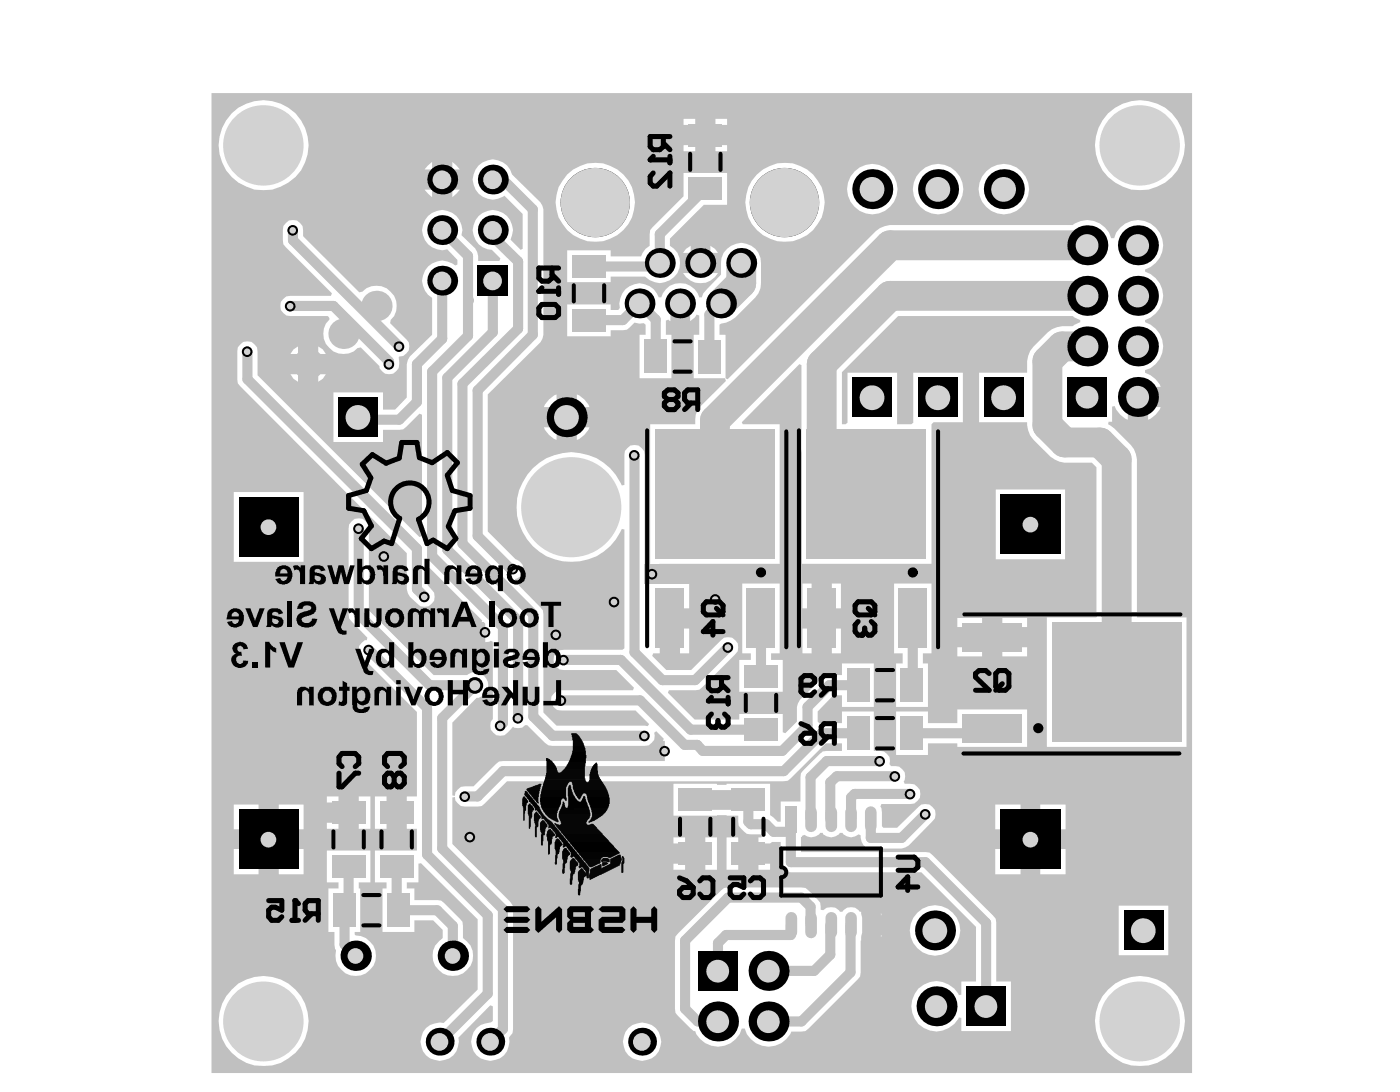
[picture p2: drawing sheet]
<svg xmlns="http://www.w3.org/2000/svg" width="258mm" height="201mm" viewBox="0 0 258 201" stroke-linecap="round" stroke-linejoin="round" font-family="sans-serif">
<path d="M39 17.1h180.6v180.5h-180.6zM131.8 21.9v1.1h2.1v-1.1zM125.9 21.9v1.1h2.2v-1.1zM131.8 26.7v1.1h2.1v-1.1zM125.9 26.7v1.1h2.2v-1.1zM83.3 29.8v1.4h1.4zM78.8 30.5l-.6 .7h1.4v-1.4zM201.7 26.7a8.3 8.3 0 0 0 16.6 0 8.3 8.3 0 0 0-16.6 0zM40.3 26.7a8.3 8.3 0 0 0 16.6 0 8.3 8.3 0 0 0-16.6 0zM83.3 34.9v1.4l1.4-1.4zM78.2 34.9l1.4 1.4v-1.4zM180.3 34.8a4.6 4.6 0 0 0 9.3 0 4.6 4.6 0 0 0-9.3 0zM168.2 34.8a4.6 4.6 0 0 0 9.2 0 4.6 4.6 0 0 0-9.2 0zM156 34.8a4.7 4.7 0 0 0 9.3 0 4.7 4.7 0 0 0-9.3 0zM139.4 32.1a7.3 7.3 0 0 0 .7 11 7.3 7.3 0 0 0 10.8-2.2 7.3 7.3 0 0 0-3.5-10.4 7 7 0 0 0-8 1.6zM104.5 32.1a7.3 7.3 0 0 0 .4 10.6 7.3 7.3 0 0 0 10.5-1 7.3 7.3 0 0 0-1.7-10.5 7.3 7.3 0 0 0-9.2 .9zM44.3 63.4l-.5 .6-.1 .7 .1 5.9 31.1 31.3v6.6l.2 .7 .4 .7 1.4 1.3a1.84 1.84 0 0 0 2.6 0 1.84 1.84 0 0 0 0-2.6l-.7-.9v-2.9l.3-.2 9.7 9.7-.1 .2h.4l.3 .3v3.5h-.3l1-.1 .3-.2 .4 .2v14.2a1.85 1.85 0 0 0 .1 2.6 1.85 1.85 0 0 0 2.6-.1l1-1.1 .2 .2 .7 .1 .8-.1 .5-.5h.4l3.3 3.3 .6 .5h17.7a1.88 1.88 0 0 0 1.8-2.4l.4-.3 1.4 1.4-.2 .4h.4v3.7l-30.6 .1-4.7 4.6-2.3 .1-1 1-.1 .7-.5-.1v-13.4l4.5-4.6a2.38 2.38 0 0 0 1.9-3.3 2.38 2.38 0 0 0-3.7-.9h-6.1l-12-11.9v-15.8a1.9 1.9 0 0 0-2.2-1.1 1.9 1.9 0 0 0-1.5 1.8l.1 16.6 3.4 3.5-.1 .5h-.4a1.84 1.84 0 0 0-.6 3.1l10.2 10.1v15.6h-1.9v5.9h1.9v4h-7.7v5.9h2.1v1.1h-.7v8h5.8v-2.1h3.5l1.8 1.7v1.5a3.7 3.7 0 0 0-1.1 5.7 3.7 3.7 0 0 0 5.8 0 3.7 3.7 0 0 0-1-5.7l-.1-2.9-3.4-3.5-.5-.5-.8-.1h-4.2v-2.1h-1.4v-1.1h2.2v-3.5h.4l10.5 10.3v12.9l-6.3 6.2a3.5 3.5 0 0 0-4.2 3.2 3.5 3.5 0 0 0 3.7 3.8 3.5 3.5 0 0 0 3.2-4.3l5.9-6 .5 .2v2.7l-.4 .3a3.5 3.5 0 0 0-3.6 3.7 3.5 3.5 0 0 0 4 3.3 3.5 3.5 0 0 0 3-4.2l.6-.9 .1-.7-.1-22.8-.5-.7-10.6-10.6v-8.6h.5a1.92 1.92 0 0 0 1.9 1.7l3-.1 4.7-4.5 51.7-.1 7-6.9h3v1.4l-3.6 .1-4 4-.1 5.2h-3.6v3.7h-.6l-1.3-1.2v-5.8h-8.1v.2h-1.7v-.2h-8.1v5.9h8.1v-.1l3.9 .1 .1 1.9 .9 1 .6 .4 2.5 .1 .3 .4-.1 .2h-.6v1.1h2.2l.3-.3h1.6l.1 4.5 .4 .6 .6 .4 24.8 .1 10.1 10.1v10h-2.7v2.5l-.5 .1-.1-.3a4.6 4.6 0 0 0-7-1.3 4.6 4.6 0 0 0 .1 7.2 4.6 4.6 0 0 0 7-1.6l.5 .1v2.5h9.1v-9.2h-2.7v-10.8l-.1-.7-.4-.6-11.8-11.6-23.7-.1v-2.8h.2v-.2l.5-.2a1.97 1.97 0 0 0 2.9-.3h.4l.1 .2a2.06 2.06 0 0 0 3.1-.2h.5l.2 .2a2.03 2.03 0 0 0 2.8 0l.3 .2v.5a1.91 1.91 0 0 0 1.9 1.9h5.7l.6-.1 .7-.4 4.4-4.5a1.84 1.84 0 0 0 0-2.6 1.84 1.84 0 0 0-2.6 0l-4 3.8h-2.5l-.3-.2v-2.7v-.7l-.2-.3 .2-.4h5.3a1.86 1.86 0 0 0 1.8-1.9 1.86 1.86 0 0 0-1.8-1.9h-1.1l-.1-.4a1.79 1.79 0 0 0 0-1.9 1.79 1.79 0 0 0-1.6-.9h-.8l-.3-.4a1.77 1.77 0 0 0-1.7-2.4h-1.1v-7.3h-5.9v2.2l-4.1 .1-.4-.4v-1.9l2.9-3h1.6v2.2h5.9v-8h-5.9v2.1l-3.1 .1-4.6 4.5-.6 1.3v2.7l-2.2 2.1-.4-.2v-3.3h-8v1h-8.2l-5-4.9 .2-.5 5.6-.1 6.6-6.5a1.84 1.84 0 0 0 0-2.6 1.84 1.84 0 0 0-2.6 0l-5.5 5.5h-4.6l-2.6-2.6 .2-.5h1.2v-6.4h1.9v-1.9h3.5v-4.5h-5.2l-.3-.5a1.81 1.81 0 0 0-.1-2.7l.1-.5h22.2v-25.7h-6.8l-.2-.3 10.7-10.8 .3 .2 .1 36.6h23.9v-25.7l.4-.3h5.4v-9.2h-9.2v9.2l-.3 .3h-2.7v-9.5h-9.1v9.2l-.4 .3h-.6v-9.6l10.3-10.3h32.2l1.4 .7v.4l-1.4 .8h-2l-1.8 .5-.8 .6-2.7 2.7a5.6 5.6 0 0 0-1.1 4.7h-8.9v9.2h8.9l.2 1.4 .4 1 .5 .7 3.2 3.2 .8 .5 .9 .4 .9 .2h5l.9 .8v27.7h-9.2v23.8h25.8v-23.8h-9.2v-29.1l-.5-1.9-.6-.8-3.1-3-1.1-.8 .1-.4h.7v-2.8l.4-.1a4.4 4.4 0 0 0 2.4 2.5v-4.2h1.9v-1.9h4.2a4.7 4.7 0 0 0-2.9-2.6v-.4a4.6 4.6 0 0 0 3.4-4.5 4.6 4.6 0 0 0-3.4-4.4v-.4l1-.4a4.6 4.6 0 0 0 2.3-4.6 4.6 4.6 0 0 0-3.3-3.9v-.4l1-.4a4.6 4.6 0 0 0 .5-7.7 4.6 4.6 0 0 0-7.3 2.4h-.4a4.5 4.5 0 0 0-7.1-2.5h-33.7l-1.8 .6-.8 .6-27.3 27.2-.4-.1v-8.1h-1.1v-1.8l2.1-.8 .8-.5 3.7-3.7 .6-.8 .4-.9 .1-1v-3.7a3.7 3.7 0 0 0-3.7-3.7 3.7 3.7 0 0 0-3.7 3.7v2.2l-3.3 3.4-.2 .8h-.5a3.6 3.6 0 0 0-3.5-2.7 3.6 3.6 0 0 0-3.5 2.7h-.5l-.3-.8a3.7 3.7 0 0 0-4.6-1.5 3.7 3.7 0 0 0-2.2 4.2l-.3 .4h-1.4v-1h-8v5.8h8v-1.1l3-.1 1.4-1.3 .9 .2 .8-.1 .3 .3v1.8h-1.1v8.1h5.9v-8.1h-1v-2.6l.4-.1 .4 .2v-3.2h3.6v3.2l.9-.6 .3-.6 .5 .2v3.5h-1v8.1h5.8l.1 .4-4.6 4.7-.6 .7-.3 .9-.1 1.7h-8.3v25.7l-.6 .3-.5-.2v-20.1a1.86 1.86 0 0 0-1.8-1.9 1.86 1.86 0 0 0-1.9 1.9v5.5l-.5 .1a10.1 10.1 0 0 0-15.4-4 10.1 10.1 0 0 0 0 16 10.1 10.1 0 0 0 15.4-4l.5 .1v21.9l-.4 .3h-11.5a1.9 1.9 0 0 0-1.1 2.2 1.9 1.9 0 0 0 1.8 1.5h9.7l3.3 3.2-.2 .5h-13.2a1.86 1.86 0 0 0-1.9 1.9 1.86 1.86 0 0 0 1.9 1.8h13.7l2.5 2.5-.3 .4-16.8-.1-2.4-2.4-.1-18.8-5.2-5.4 .1-.4 .4-.1a1.88 1.88 0 0 0 1.1-1.8 1.88 1.88 0 0 0-1.4-1.7l-5.2-5.1v-25.3l9.7-9.6 .4-.6 .2-.8v-23l-.6-1.3-5.2-5.2-.4-.9a3.7 3.7 0 0 0-5.1-1.2 3.7 3.7 0 0 0-1.1 5.1 3.7 3.7 0 0 0 5.2 .9l3.4 3.4v6.4l-.4 .2-1.9-1.9a3.7 3.7 0 0 0-1.4-4.9 3.7 3.7 0 0 0-5 1.3 3.7 3.7 0 0 0 1.3 5l.9 .4 .8 .1 1.6 1.6-.2 .5h-3.9v-1l-.2-.7-.4-.7-2.5-2.4 .2-.9a3.7 3.7 0 0 0-4-3.7 3.7 3.7 0 0 0-3.3 4.2 3.7 3.7 0 0 0 4.5 3l1.9 2v.8l-.4 .2-.6-.4a3.7 3.7 0 0 0-5 1.3 3.7 3.7 0 0 0 1.3 5v6.8l-4.1 4.1-.4 .6-.2 .7v6.2l-2.1 2.2h-2.2v-3.1h-9.2v9.1h9.2v-2.2l3.7-.1 3-2.9 .4 .2v22.3l-.4 .2-29.9-29.8-.1-5.1a1.85 1.85 0 0 0-3-.6zM130.9 45.2v1.4h1.4l-.6-.8zM126.4 45.8l-.6 .8h1.4v-1.4zM104.5 46.1v5.9h8v-1.1h6.3a3.7 3.7 0 0 0 5.7-.1 3.7 3.7 0 0 0-1.1-5.5v-1.3l6.2-6.3h4.3v-5.8h-8v4.2l-6.1 6.3-.1 2.9-.8 .5-.5 .8-.3 .6h-5.6v-1.1zM125.8 50.3a3.7 3.7 0 0 0 6.5 0zM58.6 63.8v1.4h1.4l-.5-.9zM54.1 64.3l-.6 .9h1.4v-1.4zM52.7 41.1l-.5 .5-.1 .8 .1 2.6 8.9 9-.1 .5h-7.5a1.86 1.86 0 0 0-1.9 1.8 1.86 1.86 0 0 0 1.9 1.9h6.9l.3 .6a3.8 3.8 0 0 0 0 5.3 3.8 3.8 0 0 0 5.3 0l.5-.1 3.4 3.4v.4a1.92 1.92 0 0 0 2.4 1.1 1.92 1.92 0 0 0 1.2-2.3l-.1-.8 .1-.1a1.82 1.82 0 0 0 1.8-1.2 1.82 1.82 0 0 0-.5-2l-2.9-3 .1-.5a3.8 3.8 0 0 0-.1-5.3 3.8 3.8 0 0 0-5.3 0l-.4 .1-10.4-10.3v-1.1a1.82 1.82 0 0 0-1.1-1.8 1.82 1.82 0 0 0-2 .5zM58.6 68.9v1.4l.9-.6 .5-.8zM53.5 68.9l.6 .8 .8 .6v-1.4zM106.2 72.6v2.4h2.4a4.3 4.3 0 0 0-2.4-2.4zM101.1 73.6l-.7 .9-.2 .5h2.3v-2.4l-.4 .2zM211.5 75v2.3a4.3 4.3 0 0 0 2.3-2.3zM106.2 78.7v2.3a4.3 4.3 0 0 0 2.4-2.3zM100.2 78.7a4.3 4.3 0 0 0 2.3 2.3v-2.3zM183.4 90.1v12.9h12.8v-12.9zM43.1 90.6v12.9h12.8v-12.9zM153.2 107.5v4.5h1.7v-4.5zM147.8 107.5v4.5h1.7v-4.5zM184.6 113.8v1.7h4.6v-1.7zM176.3 113.8v1.7h4.6v-1.7zM153.2 115.7v4.6h1.7v-4.6zM147.8 115.7v4.6h1.7v-4.6zM125.3 115.7v4.6h1.6v-4.6zM184.6 119.2v1.7h4.6v-1.7zM176.3 119.2v1.7h4.6v-1.7zM136.7 107.5v12.8h1.6v1.2h-2.1v5.9h8v-5.9h-2.2v-1.2h1.6v-12.8zM164.7 107.5v12.8h1.6v1.9h-1.2v8h5.8v-8h-.9v-1.9h1.6v-12.8zM165.1 131v8h5.8v-2.1h5.4v.6h12.9v-6.9h-12.9v2.6h-5.4v-2.2zM60.2 146.7v1.1h2.2v-1.1zM69.1 146.7v5.9h2.1v-5.9zM66.1 146.7v5.9h2.1v-5.9zM60.2 151.5v1.1h2.2v-1.1zM191.6 148.1v4.6h4.7v-4.6zM183.3 148.1v4.6h4.7v-4.6zM51.4 148.1v4.6h4.5v-4.6zM43.1 148.1v4.6h4.5v-4.6zM124 154.2v1.1h2.2v-1.1zM139.7 159v1.2h2.2v-1.2zM133.8 154.2v6h2.2v-6zM129.9 154.2v6h2.2v-6zM124 159v1.2h2.2v-1.2zM191.6 156.3v4.7h4.7v-4.7zM183.3 156.3v4.7h4.7v-4.7zM51.4 156.3v4.7h4.5v-4.7zM43.1 156.3v4.7h4.5v-4.7zM162.3 168.2l.1 .3zM162.3 172.2v.3h.1zM206.1 166.8v9.1h9.1v-9.1zM167.6 171.3a4.7 4.7 0 0 0 9.3 0 4.7 4.7 0 0 0-9.3 0zM60.2 156.6v5.9h2.2v1.1h-1.9v8h1.1v2.3l.1 .8 .2 .3a3.8 3.8 0 0 0 2.6 4.6 3.8 3.8 0 0 0 4.6-2.6 3.8 3.8 0 0 0-2.6-4.6l-1-.1-.2-.2v-.5h1.1v-8h-.3v-1.1h2.1v-5.9zM124.9 171.9l-.5 .6-.1 .7 .1 13.3 2.8 2.9 .6 .5h.3a4.6 4.6 0 0 0 4.5 2.8 4.6 4.6 0 0 0 4.1-3.3h.4a4.6 4.6 0 0 0 4.1 3.3 4.6 4.6 0 0 0 4.6-2.7l2.6-.1 10-10.1 .1-6.6a15.4 15.4 0 0 0 .1-5.3h-.3a1.92 1.92 0 0 0-3.1 0h-.5a1.92 1.92 0 0 0-3.1-.3l-.4-.1-.1-1.3-2.7-2.7-.8-.1-14.2 .1zM114.7 191.8a3.5 3.5 0 0 0 7.1 0 3.5 3.5 0 0 0-7.1 0zM201.7 188a8.3 8.3 0 0 0 16.6 0 8.3 8.3 0 0 0-16.6 0zM40.3 188a8.3 8.3 0 0 0 16.6 0 8.3 8.3 0 0 0-16.6 0z" fill="#c0c0c0"/>
<path d="M71.7 66.6v.4" fill="none" stroke="#c0c0c0" stroke-width="1.9"/>
<circle cx="86.2" cy="55.3" r=".93" fill="#c0c0c0"/>
<path d="M94 104.8h.5M92.6 133.2l-.4 .4M137.8 147.3v4l.5 .5h2.8M133.7 172.2l-1.4 1.5M128.5 188.1h3.8" fill="none" stroke="#c0c0c0" stroke-width="1.9"/>
<circle cx="140.2" cy="124.5" r=".93" fill="#c0c0c0"/>
<g fill="none" stroke="#c0c0c0" stroke-width="1.9">
<path d="M54 42.4v1.8M86.2 47.1v8.2M117.8 55.9l-3.1 3M121.5 43.1v5.3M81.5 62.4l-4.7 4.6v7M66.1 97.3v15.8M76.8 101v7.5l1.4 1.4M168.1 126l-.2 .2M182.8 134.1l-1 .9M64.2 159.5v7.4l-.7 .7v6.3l2 2.1M73.1 159.5v7.8l.2 .3M85.7 146.7h2.3"/>
<path d="M154.2 142.9l-1.3 1.2M145.7 170.3v1.9"/>
</g>
<circle cx="121.5" cy="48.4" r=".93" fill="#c0c0c0"/>
<g fill="none" stroke="#c0c0c0" stroke-width="1.9">
<path d="M90.8 33.1h1.8l5.5 5.5v23l-10.1 10.3v26.8l6 6.1M129.9 34.7l-8.4 8.4M53.5 56.3h7.9l10.3 10.3M54 44.2l19.5 19.6M81.5 51.7v10.7M81.5 42.4l4.7 4.7M86.2 55.3v6.5l-6.6 6.6v34l13 13.1v17.7M90.8 42.4v1.2l4.6 4.5v12.4l-10.2 10.2v29.4l13 13v18.8l3.6 3.6h16.9M90.8 51.7v9.5l-8.4 8.4v31.6l13 13.1v17.9M110.3 58.9h4.4M110.3 49.1h11.2M117.8 55.9l3 3v6.8"/>
<path d="M132.8 55.9l-2.1 2v7.8M45.6 64.7v5.1l31.2 31.2M76.8 74l-3.3 3.3h-7.5M116.9 83.8v36.3l5.1 5.1h6.1l6-6M66.1 113.1l13 13.1h8.4l-6 6v24l11.1 11.2v22.1l-2.3 2.3M67.9 119.7l10.8 10.7v27l11.1 11.1v14.5l-8.8 8.8M140.2 113.9v10.6M168.1 113.9v12.1M103.8 121.5h10.6l12.8 12.9h13M158.1 126.2h-5.3l-4.1 4v3.4l-4.6 4.7h-14.6l-1.1-1.1h-2.3l-8.2-8.2h-14.5M158.1 135h-6.7l-7 7h-51.8l-4.6 4.7M167.9 135h13.9"/>
<path d="M141.1 151.8l1.4 1.4h3.2M145.7 150.8v8h24.8l11.1 11.1v17.3M152.9 144.1v6.7M154.2 142.9h10.7M162.1 140.1h-9.8l-3 3v7.7M167.7 146.2h-10.3l-.6 .6v4M170.5 149.9l-4.4 4.4h-5.7v-3.5M73.3 167.6h7.2l2.9 2.9v5.5M132.3 173.7v5.1M133.7 172.2h12M149.3 170.3v-3.3l-1.7-1.7h-13.5l-7.9 7.9v12.6l2.3 2.3M152.9 170.3v5.5l-2.9 3h-8.4"/>
<path d="M156.7 170.3v8.8l-9.1 9h-6"/>
</g>
<path d="M136.5 48.4v3.7l-3.7 3.8M200.3 45.2h-36.4l-32.2 32.2v13.6M200.3 54.5h-36.4l-12.5 12.5v15.7l8.3 8.3M200.3 63.8h-4.7l-2.7 2.7v11.8l3.2 3.2h6.5l3.1 3.1v41" fill="none" stroke="#c0c0c0" stroke-width="5.5"/>
<path d="M128.1 147.3h9.7" fill="none" stroke="#c0c0c0" stroke-width="3.6"/>
<path d="M118.7 103.8h8.2v3.7h-8.2z" fill-rule="evenodd" fill="#c0c0c0"/>
<circle cx="89.3" cy="116.4" r=".98" fill="#000"/>
<circle cx="89.3" cy="116.4" r=".61" fill="#d2d2d2"/>
<circle cx="102.4" cy="116.9" r=".98" fill="#000"/>
<circle cx="102.4" cy="116.9" r=".61" fill="#d2d2d2"/>
<circle cx="122.4" cy="138.3" r=".98" fill="#000"/>
<circle cx="122.4" cy="138.3" r=".61" fill="#d2d2d2"/>
<circle cx="131.7" cy="110.4" r=".98" fill="#000"/>
<circle cx="131.7" cy="110.4" r=".61" fill="#d2d2d2"/>
<circle cx="86.5" cy="154.2" r=".98" fill="#000"/>
<circle cx="86.5" cy="154.2" r=".61" fill="#d2d2d2"/>
<circle cx="70.7" cy="102.5" r=".98" fill="#000"/>
<circle cx="70.7" cy="102.5" r=".61" fill="#d2d2d2"/>
<circle cx="95.4" cy="132.3" r=".98" fill="#000"/>
<circle cx="95.4" cy="132.3" r=".61" fill="#d2d2d2"/>
<circle cx="92.1" cy="133.7" r=".98" fill="#000"/>
<circle cx="92.1" cy="133.7" r=".61" fill="#d2d2d2"/>
<circle cx="103.3" cy="129" r=".98" fill="#000"/>
<circle cx="103.3" cy="129" r=".61" fill="#d2d2d2"/>
<circle cx="73.5" cy="63.8" r=".98" fill="#000"/>
<circle cx="73.5" cy="63.8" r=".61" fill="#d2d2d2"/>
<circle cx="71.6" cy="67.1" r=".98" fill="#000"/>
<circle cx="71.6" cy="67.1" r=".61" fill="#d2d2d2"/>
<circle cx="53.9" cy="42.4" r=".98" fill="#000"/>
<circle cx="53.9" cy="42.4" r=".61" fill="#d2d2d2"/>
<circle cx="78.1" cy="109.9" r=".98" fill="#000"/>
<circle cx="78.1" cy="109.9" r=".61" fill="#d2d2d2"/>
<circle cx="67.9" cy="119.7" r=".98" fill="#000"/>
<circle cx="67.9" cy="119.7" r=".61" fill="#d2d2d2"/>
<circle cx="103.8" cy="121.6" r=".98" fill="#000"/>
<circle cx="103.8" cy="121.6" r=".61" fill="#d2d2d2"/>
<circle cx="113.1" cy="110.9" r=".98" fill="#000"/>
<circle cx="113.1" cy="110.9" r=".61" fill="#d2d2d2"/>
<circle cx="118.7" cy="135.5" r=".98" fill="#000"/>
<circle cx="118.7" cy="135.5" r=".61" fill="#d2d2d2"/>
<circle cx="87.5" cy="126.2" r="1.54" fill="#000"/>
<circle cx="87.5" cy="126.2" r=".98" fill="#d2d2d2"/>
<circle cx="85.6" cy="146.7" r=".98" fill="#000"/>
<circle cx="85.6" cy="146.7" r=".61" fill="#d2d2d2"/>
<circle cx="66" cy="97.4" r=".98" fill="#000"/>
<circle cx="66" cy="97.4" r=".61" fill="#d2d2d2"/>
<circle cx="45.5" cy="64.8" r=".98" fill="#000"/>
<circle cx="45.5" cy="64.8" r=".61" fill="#d2d2d2"/>
<circle cx="109.7" cy="37.3" r="6.4" fill="#000"/>
<circle cx="109.7" cy="37.3" r="6.4" fill="#d2d2d2"/>
<circle cx="144.5" cy="37.3" r="6.4" fill="#000"/>
<circle cx="144.5" cy="37.3" r="6.4" fill="#d2d2d2"/>
<circle cx="134.1" cy="119.2" r=".98" fill="#000"/>
<circle cx="134.1" cy="119.2" r=".61" fill="#d2d2d2"/>
<circle cx="162" cy="140.2" r=".98" fill="#000"/>
<circle cx="162" cy="140.2" r=".61" fill="#d2d2d2"/>
<circle cx="170.4" cy="150" r=".98" fill="#000"/>
<circle cx="170.4" cy="150" r=".61" fill="#d2d2d2"/>
<circle cx="167.6" cy="146.2" r=".98" fill="#000"/>
<circle cx="167.6" cy="146.2" r=".61" fill="#d2d2d2"/>
<circle cx="164.8" cy="143" r=".98" fill="#000"/>
<circle cx="164.8" cy="143" r=".61" fill="#d2d2d2"/>
<circle cx="94.5" cy="104.8" r=".98" fill="#000"/>
<circle cx="94.5" cy="104.8" r=".61" fill="#d2d2d2"/>
<circle cx="116.8" cy="83.9" r=".98" fill="#000"/>
<circle cx="116.8" cy="83.9" r=".61" fill="#d2d2d2"/>
<circle cx="53.5" cy="56.4" r=".98" fill="#000"/>
<circle cx="53.5" cy="56.4" r=".61" fill="#d2d2d2"/>
<circle cx="120.1" cy="105.7" r=".98" fill="#000"/>
<circle cx="120.1" cy="105.7" r=".61" fill="#d2d2d2"/>
<circle cx="48.6" cy="188" r="2.8" fill="#000"/>
<circle cx="48.5" cy="188.1" r="7.4" fill="#d2d2d2"/>
<path d="M44 91.5h11v11h-11z" fill-rule="evenodd" fill="#000"/>
<circle cx="49.4" cy="97.1" r="1.44" fill="#d2d2d2"/>
<circle cx="81" cy="191.8" r="2.56" fill="#000"/>
<circle cx="80.9" cy="191.9" r="1.63" fill="#d2d2d2"/>
<circle cx="90.3" cy="191.8" r="2.56" fill="#000"/>
<circle cx="90.3" cy="191.9" r="1.63" fill="#d2d2d2"/>
<circle cx="83.4" cy="176" r="2.8" fill="#000"/>
<circle cx="83.4" cy="176" r="1.44" fill="#d2d2d2"/>
<circle cx="81.5" cy="51.7" r="2.75" fill="#000"/>
<circle cx="81.4" cy="51.7" r="1.72" fill="#d2d2d2"/>
<circle cx="81.5" cy="42.4" r="2.75" fill="#000"/>
<circle cx="81.4" cy="42.4" r="1.72" fill="#d2d2d2"/>
<circle cx="90.8" cy="42.4" r="2.75" fill="#000"/>
<circle cx="90.7" cy="42.4" r="1.72" fill="#d2d2d2"/>
<path d="M88 48.9h5.6v5.6h-5.6z" fill-rule="evenodd" fill="#000"/>
<circle cx="90.7" cy="51.7" r="1.72" fill="#d2d2d2"/>
<circle cx="118.3" cy="191.8" r="2.56" fill="#000"/>
<circle cx="118.2" cy="191.9" r="1.63" fill="#d2d2d2"/>
<circle cx="104.4" cy="76.8" r="3.7" fill="#000"/>
<circle cx="104.3" cy="76.9" r="2.28" fill="#d2d2d2"/>
<circle cx="117.8" cy="55.9" r="2.75" fill="#000"/>
<circle cx="117.8" cy="55.9" r="1.91" fill="#d2d2d2"/>
<circle cx="141.6" cy="188.1" r="3.7" fill="#000"/>
<circle cx="141.5" cy="188.1" r="2.1" fill="#d2d2d2"/>
<circle cx="132.3" cy="188.1" r="3.7" fill="#000"/>
<circle cx="132.2" cy="188.1" r="2.1" fill="#d2d2d2"/>
<circle cx="132.8" cy="55.9" r="2.75" fill="#000"/>
<circle cx="132.7" cy="55.9" r="1.89" fill="#d2d2d2"/>
<circle cx="136.5" cy="48.4" r="2.75" fill="#000"/>
<circle cx="136.4" cy="48.5" r="1.89" fill="#d2d2d2"/>
<circle cx="129" cy="48.4" r="2.75" fill="#000"/>
<circle cx="129" cy="48.5" r="1.89" fill="#d2d2d2"/>
<circle cx="172.5" cy="185.3" r="3.7" fill="#000"/>
<circle cx="172.4" cy="185.3" r="2.07" fill="#d2d2d2"/>
<circle cx="172.2" cy="171.3" r="3.7" fill="#000"/>
<circle cx="172.2" cy="171.4" r="2.28" fill="#d2d2d2"/>
<path d="M169.2 69.6h7.2v7.2h-7.2z" fill-rule="evenodd" fill="#000"/>
<circle cx="172.7" cy="73.2" r="2.28" fill="#d2d2d2"/>
<path d="M157 69.6h7.3v7.2h-7.3z" fill-rule="evenodd" fill="#000"/>
<circle cx="160.6" cy="73.2" r="2.28" fill="#d2d2d2"/>
<circle cx="172.8" cy="34.8" r="3.7" fill="#000"/>
<circle cx="172.7" cy="34.9" r="2.28" fill="#d2d2d2"/>
<circle cx="160.7" cy="34.8" r="3.7" fill="#000"/>
<circle cx="160.6" cy="34.9" r="2.28" fill="#d2d2d2"/>
<path d="M184.3 91.1h11v11h-11z" fill-rule="evenodd" fill="#000"/>
<circle cx="189.8" cy="96.6" r="1.44" fill="#d2d2d2"/>
<path d="M196.7 69.5h7.2v7.2h-7.2z" fill-rule="evenodd" fill="#000"/>
<circle cx="200.2" cy="73.1" r="2.1" fill="#d2d2d2"/>
<circle cx="200.3" cy="45.2" r="3.7" fill="#000"/>
<circle cx="200.2" cy="45.2" r="2.1" fill="#d2d2d2"/>
<circle cx="200.3" cy="54.5" r="3.7" fill="#000"/>
<circle cx="200.2" cy="54.5" r="2.1" fill="#d2d2d2"/>
<path d="M44 149.1h11v11h-11z" fill-rule="evenodd" fill="#000"/>
<circle cx="49.4" cy="154.6" r="1.44" fill="#d2d2d2"/>
<circle cx="48.6" cy="26.7" r="2.8" fill="#000"/>
<circle cx="48.5" cy="26.8" r="7.4" fill="#d2d2d2"/>
<circle cx="81.5" cy="33.1" r="2.75" fill="#000"/>
<circle cx="81.4" cy="33.1" r="1.72" fill="#d2d2d2"/>
<circle cx="90.8" cy="33.1" r="2.75" fill="#000"/>
<circle cx="90.7" cy="33.1" r="1.72" fill="#d2d2d2"/>
<circle cx="105.2" cy="93.4" r="5.5" fill="#000"/>
<circle cx="105.2" cy="93.4" r="9.2" fill="#d2d2d2"/>
<circle cx="141.6" cy="178.8" r="3.7" fill="#000"/>
<circle cx="141.5" cy="178.8" r="2.1" fill="#d2d2d2"/>
<path d="M128.6 175.2h7.3v7.2h-7.3z" fill-rule="evenodd" fill="#000"/>
<circle cx="132.2" cy="178.8" r="2.1" fill="#d2d2d2"/>
<path d="M184.3 149.1h11v11h-11z" fill-rule="evenodd" fill="#000"/>
<circle cx="189.8" cy="154.6" r="1.44" fill="#d2d2d2"/>
<circle cx="200.3" cy="63.8" r="3.7" fill="#000"/>
<circle cx="200.2" cy="63.8" r="2.1" fill="#d2d2d2"/>
<circle cx="65.5" cy="176" r="2.8" fill="#000"/>
<circle cx="65.5" cy="176" r="1.44" fill="#d2d2d2"/>
<path d="M62.4 73.2h7.2v7.3h-7.2z" fill-rule="evenodd" fill="#000"/>
<circle cx="65.9" cy="76.9" r="2.28" fill="#d2d2d2"/>
<circle cx="125.3" cy="55.9" r="2.75" fill="#000"/>
<circle cx="125.2" cy="55.9" r="1.89" fill="#d2d2d2"/>
<circle cx="121.5" cy="48.4" r="2.75" fill="#000"/>
<circle cx="121.5" cy="48.5" r="1.91" fill="#d2d2d2"/>
<path d="M178 181.7h7.3v7.2h-7.3z" fill-rule="evenodd" fill="#000"/>
<circle cx="181.6" cy="185.3" r="2.1" fill="#d2d2d2"/>
<circle cx="210" cy="188" r="2.8" fill="#000"/>
<circle cx="210" cy="188.1" r="7.4" fill="#d2d2d2"/>
<path d="M207 167.7h7.3v7.3h-7.3z" fill-rule="evenodd" fill="#000"/>
<circle cx="210.6" cy="171.4" r="2.28" fill="#d2d2d2"/>
<circle cx="209.6" cy="73.1" r="3.7" fill="#000"/>
<circle cx="209.6" cy="73.1" r="2.1" fill="#d2d2d2"/>
<path d="M181.3 69.6h7.2v7.2h-7.2z" fill-rule="evenodd" fill="#000"/>
<circle cx="184.9" cy="73.2" r="2.28" fill="#d2d2d2"/>
<circle cx="209.6" cy="54.5" r="3.7" fill="#000"/>
<circle cx="209.6" cy="54.5" r="2.1" fill="#d2d2d2"/>
<circle cx="209.6" cy="45.2" r="3.7" fill="#000"/>
<circle cx="209.6" cy="45.2" r="2.1" fill="#d2d2d2"/>
<circle cx="184.9" cy="34.8" r="3.7" fill="#000"/>
<circle cx="184.9" cy="34.9" r="2.28" fill="#d2d2d2"/>
<circle cx="209.6" cy="63.8" r="3.7" fill="#000"/>
<circle cx="209.6" cy="63.8" r="2.1" fill="#d2d2d2"/>
<circle cx="210" cy="26.7" r="2.8" fill="#000"/>
<circle cx="209.9" cy="26.8" r="7.4" fill="#d2d2d2"/>
<circle cx="56.8" cy="67" r="2.8" fill="#c0c0c0"/>
<g fill="#c0c0c0">
<path d="M61.1 147.6h6.2v4.1h-6.2z" fill-rule="evenodd"/>
<path d="M61.4 164.4h4.1v6.3h-4.1z" fill-rule="evenodd"/>
<path d="M61.1 157.5h6.2v4.1h-6.2z" fill-rule="evenodd"/>
<path d="M128.6 62.6h4.1v6.2h-4.1z" fill-rule="evenodd"/>
</g>
<path d="M145.8 169v2.7M153.1 169v2.7M160.4 169v2.7" fill="none" stroke="#c0c0c0" stroke-width="2.1"/>
<g fill="#c0c0c0">
<path d="M165.9 123.1h4.1v6.2h-4.1z" fill-rule="evenodd"/>
<path d="M165.9 131.9h4.1v6.3h-4.1z" fill-rule="evenodd"/>
<path d="M120.8 108.4h5.2v11h-5.2z" fill-rule="evenodd"/>
<path d="M144.7 148.4h2.1v4.9h-2.1z" fill-rule="evenodd"/>
</g>
<path d="M153.1 149.5v2.7M160.4 149.5v2.7" fill="none" stroke="#c0c0c0" stroke-width="2.1"/>
<g fill="#c0c0c0">
<path d="M165.5 108.4h5.2v11h-5.2z" fill-rule="evenodd"/>
<path d="M70 147.6h6.1v4.1h-6.1z" fill-rule="evenodd"/>
<path d="M105.4 56.9h6.2v4.1h-6.2z" fill-rule="evenodd"/>
<path d="M134.8 155.1h6.1v4.1h-6.1z" fill-rule="evenodd"/>
<path d="M125 155.1h6.1v4.1h-6.1z" fill-rule="evenodd"/>
<path d="M137.1 132.3h6.1v4.1h-6.1z" fill-rule="evenodd"/>
<path d="M71.3 164.5h4.1v6.3h-4.1z" fill-rule="evenodd"/>
<path d="M70 157.5h6.1v4.1h-6.1z" fill-rule="evenodd"/>
<path d="M118.7 62.5h4.1v6.2h-4.1z" fill-rule="evenodd"/>
<path d="M105.4 47h6.2v4.1h-6.2z" fill-rule="evenodd"/>
</g>
<circle cx="69.3" cy="56.3" r="2.8" fill="#c0c0c0"/>
<path d="M149.4 169v2.7" fill="none" stroke="#c0c0c0" stroke-width="2.1"/>
<g fill="#c0c0c0">
<path d="M137.1 122.4h6.1v4.1h-6.1z" fill-rule="evenodd"/>
<path d="M126.8 32.7h6.2v4.1h-6.2z" fill-rule="evenodd"/>
<path d="M126.8 22.8h6.2v4.1h-6.2z" fill-rule="evenodd"/>
</g>
<path d="M156.8 169v2.7" fill="none" stroke="#c0c0c0" stroke-width="2.1"/>
<g fill="#c0c0c0">
<path d="M156 123h4.1v6.2h-4.1z" fill-rule="evenodd"/>
<path d="M156 131.9h4.1v6.2h-4.1z" fill-rule="evenodd"/>
<path d="M134.8 145.3h6.1v4.1h-6.1z" fill-rule="evenodd"/>
<path d="M125 145.3h6.1v4.1h-6.1z" fill-rule="evenodd"/>
</g>
<path d="M149.4 149.5v2.7" fill="none" stroke="#c0c0c0" stroke-width="2.1"/>
<path d="M137.6 108.4h5.2v11h-5.2z" fill-rule="evenodd" fill="#c0c0c0"/>
<path d="M156.8 149.5v2.7" fill="none" stroke="#c0c0c0" stroke-width="2.1"/>
<g fill="#c0c0c0">
<path d="M177.3 131.5h11v5.2h-11z" fill-rule="evenodd"/>
<path d="M148.6 79.1h22.1v23.8h-22.1z" fill-rule="evenodd"/>
<path d="M148.7 108.4h5.3v11h-5.3z" fill-rule="evenodd"/>
<path d="M177.3 114.7h11v5.2h-11z" fill-rule="evenodd"/>
<path d="M193.8 114.6h23.8v22h-23.8z" fill-rule="evenodd"/>
<path d="M120.6 79.1h22.1v23.8h-22.1z" fill-rule="evenodd"/>
</g>
<circle cx="63.3" cy="61.5" r="2.8" fill="#c0c0c0"/>
<g fill="none" stroke="#000" stroke-width=".93">
<path d="M120.3 31.9l-.5 .6v1.2l.5 .6h.7l2.4-2.4v2.4M120.3 28.8l-.5 .6h3.6M122.2 25.1v1.9l-.7 .6h-1.2l-.5-.6v-1.9h3.6M122.2 26.4l1.2 1.2M123.4 28.8v1.2M99.8 56.1h2.4l.7 .6v1.2l-.7 .6h-2.4l-.5-.6v-1.2zM99.8 53l-.5 .6h3.6M101.7 49.4v1.8l-.7 .6h-1.2l-.5-.6v-1.8h3.6M101.7 50.6l1.2 1.2M102.9 53v1.2M123 73.6l-.6-.6v-.6l.6-.6h1.2l.7 .6v.6l-.7 .6M123 73.6l-.6 .6v.6l.6 .6h1.2l.7-.6v-.6l-.7-.6"/>
<path d="M123 73.6h1.2M127.3 74.2l-1.2 1.2M128.5 74.2h-1.8l-.6-.6v-1.2l.6-.6h1.8v3.6M66.7 85.5l1.9-1.8 2.5 1.6 2.4-.9 .5-2.9h2.8l.5 2.8 2.3 .9 2.8-1.9 1.9 1.9-1.9 2.3 .9 2.8 3.3 1v2.3l-2.8 .5-1.2 2.8 1.4 2.3-1.6 1.8-2.6-1.5-1.1 .6-1.6-4.5a3.5 3.5 0 0 0 1.2-5.3 3.5 3.5 0 0 0-5.4-.2 3.5 3.5 0 0 0 .7 5.4l-1.5 4.6-1.4-.5-2.3 1.4-1.9-1.8 1.9-2.4-1.4-2.7-2.8-.5v-2.3l3.3-1 .8-2.3zM130.1 110.8h2.4l.7 .7v1.2l-.7 .5h-2.4l-.6-.5v-1.2zM132 112l1.2 1.2M133.2 116.3h-3.7l1.8-1.9v2.6M158.1 110.8h2.4l.6 .7v1.2l-.6 .5h-2.4l-.6-.5v-1.2zM158.1 114.4l-.6 .7v1.2l.6 .7h.6l.6-.7M159.3 115.7v.6M159.9 112l1.2 1.2M160.5 114.4l.6 .7v1.2l-.6 .7h-.6l-.6-.7"/>
<path d="M131 131.5l-.5 .6v1.2l.5 .6h.7l.6-.6M131 128.4l-.5 .7h3.6M132.3 132.7v.6M132.9 124.8v1.8l-.6 .6h-1.3l-.5-.6v-1.8h3.6M132.9 126l1.2 1.2M133.5 131.5l.6 .6v1.2l-.6 .6h-.6l-.6-.6M134.1 128.4v1.2M147.5 126.2h1.9l.7-.6v-.6l-.7-.6h-1.2l-.7 .6v2.4l.7 .6h1.2l.7-.6M147.5 133.3l1.3 .5 1.3 1.2M147.5 135.7l.7-.7h1.9v1.2l-.7 .7h-1.2l-.7-.7zM152.5 135.7l-1.2 1.2M152.5 126.8l-1.2 1.2"/>
<path d="M153.7 126.8h-1.9l-.5-.6v-1.2l.5-.6h1.9v3.6M153.7 135.7h-1.9l-.5-.7v-1.2l.5-.5h1.9v3.6M182.2 124l-.6-.5h-1.3l-.6 .5v.7l2.5 2.4h-2.5M183.4 124l.6-.5h1.2l.6 .5v2.5l-.6 .6h-1.2l-.6-.6zM184.6 125.9l-1.2 1.2M62.4 142.4v2.5h.6l2.4-2.5h.7M63 141.2l-.6-.6v-1.2l.6-.7h2.4l.7 .7v1.2l-.7 .6M71.4 141.2l-.6-.6v-1.2l.6-.7h2.4l.7 .7v1.2l-.7 .6M72.6 143l-.6-.6h-.6l-.6 .6v1.2l.6 .7h.6l.6-.7M72.6 143l.7-.6h.5l.7 .6v1.2l-.7 .7h-.5l-.7-.7M72.6 143v1.2M165.4 157.8h3l.7 .7v1.2l-.7 .6h-3"/>
<path d="M49.5 165.8h2.4v1.8l-1.2-.5h-.7l-.5 .5v1.2l.5 .7h1.3l.6-.7M53.8 169.5h1.2M55 166.4l-.7-.6v3.7M57.4 168.3l-1.2 1.2M58.6 168.3h-1.8l-.6-.7v-1.2l.6-.6h1.8v3.7M125.2 164.1l.6-.7h1.9v1.2l-.7 .7h-1.2l-.6-.7zM125.2 161.7l1.3 .5 1.2 1.2M128.9 162.2l.6-.5h1.2l.6 .5v2.4l-.6 .7h-1.2l-.6-.7M134.5 161.7h2.5v1.7l-1.2-.5h-.7l-.6 .5v1.2l.6 .7h1.3l.6-.7M138.2 162.2l.6-.5h1.2l.6 .5v2.4l-.6 .7h-1.2l-.6-.7M169.1 163.3h-3.7l1.8-1.8v2.5"/>
<circle cx="140.2" cy="105.4" r=".47"/>
<circle cx="168.1" cy="105.4" r=".47"/>
<circle cx="191.2" cy="134.1" r=".47"/>
</g>
<g fill="none" stroke="#000" stroke-width=".18">
<path d="M100.7 140h.6M100.7 139.9h.5M100.7 139.8h.3M100.7 139.7h.1M105 140h2.8M105 139.9h2.8M105 139.8h2.8M105.1 139.7h2.7M105.1 139.6h2.8M105.2 139.5h2.7M105.2 139.4h2.7M105.2 139.3h2.7"/>
<path d="M105.3 139.2h2.6M105.3 139.1h2.6M105.3 139h2.5M105.3 135.3h1M105.3 135.2h.9M105.3 135.1h.9M105.4 138.9h2.4M105.4 138.8h2.4M105.4 138.7h2.4M105.4 135.7h1.3M105.4 135.6h1.2M105.4 135.5h1.1"/>
<path d="M105.4 135.4h1M105.5 138.7h2.3M105.5 138.6h2.3M105.5 138.5h2.3M105.5 138.4h2.3M105.5 136.2h1.6M105.5 136.1h1.5M105.5 136h1.4M105.5 135.9h1.3M105.5 135.8h1.2M105.5 138.3h2.3M105.6 138.2h2.1"/>
<path d="M105.6 138.1h2.1M105.6 138h2.1M105.6 137.9h2.1M105.6 137.8h2.1M105.6 137.7h2M105.6 137.6h2M105.6 137.5h2M105.6 137.4h2M105.6 137.3h2M105.6 137.2h1.9M105.6 137.1h1.9M105.6 137h1.9"/>
<path d="M105.6 136.9h1.8M105.6 136.8h1.8M105.6 136.7h1.7M105.6 136.6h1.7M105.6 136.5h1.6M105.6 136.4h1.6M105.6 136.3h1.5M96.3 148.3h.5M96.3 148.2h.6M96.3 148.1h.6M96.3 148h.6M96.3 147.9h.7"/>
<path d="M96.3 147.8h.8M96.3 147.7h.9M96.3 147.6h.9M96.3 147.5h.9M96.3 147.4h.8M96.3 147.3h.7M96.3 147.2h.7M96.3 147.1h.6M96.4 148.6h.4M96.4 148.5h.4M96.4 148.4h.4M96.4 147h.4"/>
<path d="M96.4 146.9h.3M96.4 146.8h.2M96.5 151h.1M96.5 150.9h.1M96.5 150.8h.1M96.5 150.7h.1M96.5 150.6h.1M96.5 150.5h.1M96.5 150.4h.1M96.5 150.3h.1M96.5 150.2h.1M96.5 150.1h.1"/>
<path d="M96.5 150h.1M96.5 149.9h.1M96.5 149.8h.1M96.5 149.7h.1M96.5 149.6h.1M96.5 149.5h.1M96.5 149.4h.1M96.5 149.3h.2M96.5 149.2h.3M96.5 149.1h.3M96.5 149h.3M96.5 148.9h.3"/>
<path d="M96.5 148.8h.3M96.5 148.7h.3M96.5 146.8h.1M96.6 146.3h.8M96.6 146.2h.7M96.7 146.5h.9M96.7 146.4h.8M96.7 146.1h.5M96.7 146h.5M96.7 145.9h.4M96.7 145.8h.3M96.7 145.7h.2"/>
<path d="M96.8 146.6h.8M96.9 146.7h.8M97 146.8h.8M97 145.4h2.4M97.1 146.9h.9M97.1 146.8h.8M97.1 145.5h2.3M97.1 145.4h2.3M97.1 145.3h2.3M97.2 147h.8M97.2 145.6h2.2M97.3 149.8h.7"/>
<path d="M97.3 149.7h.7M97.3 149.6h.7M97.3 149.5h.7M97.3 149.4h.7M97.3 149.3h.7M97.3 149.2h.9M97.3 149.1h1M97.3 149h1M97.3 148.9h1M97.3 148.8h.9M97.3 148.7h.8M97.3 148.6h.8"/>
<path d="M97.3 148.5h.7M97.3 148.4h.7M97.3 148.3h.6M97.3 147.1h.7M97.3 145.2h2.1M97.3 145.7h2M97.4 150.1h.6M97.4 150h.6M97.4 149.9h.6M97.4 148.2h.4M97.4 147.2h.7M97.4 145.8h1.9"/>
<path d="M97.5 152.5h.1M97.5 152.4h.1M97.5 152.3h.1M97.5 152.2h.2M97.5 152.1h.2M97.5 152h.2M97.5 151.9h.2M97.5 151.8h.2M97.5 151.7h.2M97.5 151.6h.2M97.5 151.5h.2M97.5 151.4h.2"/>
<path d="M97.5 151.3h.2M97.5 151.2h.2M97.5 151.1h.2M97.5 151h.2M97.5 150.9h.2M97.5 150.8h.2M97.5 150.7h.4M97.5 150.6h.4M97.5 150.5h.4M97.5 150.4h.5M97.5 150.3h.5M97.5 150.2h.5"/>
<path d="M97.5 148.1h.2M97.5 147.6h.1M97.5 147.5h.9M97.5 147.4h.8M97.5 147.3h.7M97.5 146h1.8M97.5 145.9h1.8M97.6 146.1h1.7M97.6 145.1h1.8M97.7 147.6h.7M97.7 146.2h1.5M97.8 147.8h.8"/>
<path d="M97.8 147.7h.7M97.8 146.3h1.4M97.9 147.9h.8M97.9 146.4h1.3M97.9 145h1.5M98 148h.8M98 146.6h1.2M98 146.5h1.2M98 148.1h.8M98 146.7h1.2M98.1 148.2h.9M98.1 148.1h.8"/>
<path d="M98.1 146.8h1.1M98.1 144.9h1.4M98.2 148.3h.9M98.2 146.8h.9M98.3 148.4h.9M98.3 147h.8M98.3 146.9h.8M98.3 144.8h1.2M98.4 151.1h.8M98.4 151h.8M98.4 150.9h.8M98.4 150.8h.9"/>
<path d="M98.4 150.8h1M98.4 150.7h1M98.4 150.6h1.1M98.4 150.5h1.1M98.4 150.4h1.1M98.4 150.3h1M98.4 150.2h1M98.4 150.1h.9M98.4 150h.8M98.4 148.5h.9M98.4 147.1h.7M98.5 151.5h.6"/>
<path d="M98.5 151.4h.6M98.5 151.3h.6M98.5 151.2h.7M98.5 149.9h.7M98.5 149.8h.6M98.5 148.7h.9M98.5 148.6h.8M98.5 147.2h.6M98.6 152.5h.2M98.6 152.4h.2M98.6 152.3h.2M98.6 152.2h.4"/>
<path d="M98.6 151.8h.5M98.6 151.7h.5M98.6 151.6h.5M98.6 149.7h.4M98.6 149.2h.1M98.6 149.1h.8M98.6 149h.8M98.6 148.9h.8M98.6 148.8h.8M98.6 147.3h.5M98.6 154h.2M98.6 153.9h.2"/>
<path d="M98.6 153.8h.2M98.6 153.7h.2M98.6 153.6h.2M98.6 153.5h.2M98.6 153.4h.2M98.6 153.3h.2M98.6 153.1h.2M98.6 153h.2M98.6 152.9h.2M98.6 152.8h.2M98.6 152.7h.2M98.6 152.6h.2"/>
<path d="M98.6 144.7h.9M98.6 153.2h.2M98.7 152.2h.4M98.7 152.1h.4M98.7 152h.4M98.7 151.9h.4M98.7 149.6h.2M98.7 147.4h.4M98.7 154.1h.1M98.8 149.5h.1M98.8 147.6h.3M98.8 147.5h.3"/>
<path d="M98.9 149.2h.6M98.9 147.7h.2M98.9 144.6h.6M99 149.3h.5M99 147.8h.2M99.1 149.4h.5M99.1 147.9h.1M99.2 149.5h.4M99.2 144.5h.4M99.3 149.6h.5M99.3 149.5h.4M99.4 149.7h.4"/>
<path d="M99.4 144.4h.2M99.4 149.8h.5M99.5 152.5h1M99.5 152.4h1M99.5 152.3h1.1M99.5 152.2h1.2M99.5 152.1h1.2M99.5 152h1.2M99.5 151.9h1.2M99.5 151.8h1.2M99.5 151.7h1.1M99.5 151.6h1"/>
<path d="M99.5 149.9h.5M99.5 147.6h3.8M99.5 147.5h3.8M99.5 147.4h3.8M99.5 147.3h3.9M99.5 147.2h3.9M99.5 147.1h4M99.5 147h4M99.5 152.8h.9M99.5 152.7h.9M99.5 152.6h.9M99.6 151.5h.8"/>
<path d="M99.6 151.4h.8M99.6 150.1h.5M99.6 150h.4M99.6 148.1h3.6M99.6 148h3.7M99.6 147.9h3.7M99.6 147.8h3.7M99.6 147.7h3.7M99.6 146.9h4.7M99.6 146.8h4.6M99.6 146.7h4.6M99.6 146.6h4.6"/>
<path d="M99.6 146.5h4.6M99.6 146.4h4.6M99.6 146.3h4.6M99.6 153.1h.8M99.6 153h.8M99.6 152.9h.8M99.7 151.3h.6M99.7 150.2h.5M99.7 148.5h3.3M99.7 148.4h3.4M99.7 148.3h3.4M99.7 148.2h3.5"/>
<path d="M99.7 146.2h4.5M99.7 146.1h4.5M99.7 146h4.5M99.7 145.9h4.5M99.7 145.8h4.5M99.7 155.6h.2M99.7 155.5h.2M99.7 155.4h.2M99.7 155.3h.2M99.7 155.2h.2M99.7 155.1h.2M99.7 155h.2"/>
<path d="M99.7 154.9h.2M99.7 154.9h.3M99.7 154.8h.3M99.7 154.7h.3M99.7 154.6h.3M99.7 154.5h.3M99.7 154.4h.3M99.7 154.3h.3M99.7 154.2h.3M99.7 154.1h.3M99.7 154h.3M99.7 153.9h.3"/>
<path d="M99.7 153.8h.3M99.7 153.7h.6M99.7 153.3h.6M99.7 153.2h.6M99.8 151.2h.4M99.8 150.8h.1M99.8 150.7h.9M99.8 150.6h.8M99.8 150.5h.7M99.8 150.4h.6M99.8 150.3h.5M99.8 148.8h3.1"/>
<path d="M99.8 148.7h3.1M99.8 148.6h3.2M99.8 153.6h.5M99.8 153.5h.5M99.8 153.4h.5M99.8 145.6h4.4M99.8 145.5h4.4M99.8 145.4h4.4M99.8 145.7h4.4M99.9 151.1h.2M99.9 149h2.9M99.9 148.9h2.9"/>
<path d="M99.9 145.4h4.3M99.9 145.3h4.3M99.9 145.2h4.3M99.9 145.1h4.3M100 149.1h2.8M100 145h4.2M100 144.9h4.3M100 144.8h4.3M100.1 149.3h2.6M100.1 149.2h2.6M100.1 144.7h4.2M100.1 144.6h4.3"/>
<path d="M100.1 144.5h4.4M100.1 144.4h4.4M100.2 150.8h.5M100.2 149.5h2.4M100.2 149.4h2.4M100.2 144.3h4.4M100.2 144.2h4.4M100.2 144.1h4.5M100.3 150.8h.5M100.3 149.5h2.3M100.3 144.1h4.5M100.3 144h4.6"/>
<path d="M100.3 143.9h4.7M100.4 151h.7M100.4 150.9h.5M100.4 149.6h2.2M100.4 143.8h7.4M100.4 143.7h7.3M100.4 143.6h7.3M100.5 151.1h.7M100.5 149.8h2M100.5 149.7h2M100.5 143.5h7.2M100.5 143.4h7.2"/>
<path d="M100.5 143.3h7.1M100.5 143.2h7.1M100.6 151.2h.8M100.6 149.9h1.9M100.6 143.1h7M100.6 143h7M100.6 142.9h7M100.6 142.8h7M100.7 151.3h.8M100.7 150h1.8M100.7 140h.7M100.7 142.7h6.9"/>
<path d="M100.7 142.6h6.9M100.7 142.5h6.9M100.7 142.4h6.9M100.7 151.4h.9M100.7 150.1h1.8M100.7 154h1.1M100.7 153.9h1.3M100.7 153.8h1.4M100.7 153.7h1.4M100.7 153.6h1.4M100.7 153.5h1.4M100.7 142.3h2.1"/>
<path d="M100.7 142.2h2M100.7 142.1h1.9M100.7 142h1.9M100.7 141.9h1.9M100.7 141.8h1.8M100.7 141.7h1.8M100.7 141.6h1.8M100.7 141.5h1.8M100.7 141.4h1.7M100.7 141.3h1.6M100.7 141.2h1.6M100.7 141.1h1.5"/>
<path d="M100.7 141h1.5M100.7 140.9h1.4M100.7 140.8h1.4M100.7 140.7h1.4M100.7 140.6h1.3M100.7 140.5h1.2M100.7 140.4h1.1M100.7 140.3h1M100.7 140.2h1M100.7 140.1h.9M100.8 151.6h1M100.8 151.5h.9"/>
<path d="M100.8 150.2h1.7M100.8 154.7h.8M100.8 154.6h.8M100.8 154.5h.9M100.8 154.4h.9M100.8 154.3h.9M100.8 154.2h.9M100.8 154.1h.9M100.8 153.5h1.2M100.8 153.4h1.1M100.8 153.3h1.1M100.8 153.2h1"/>
<path d="M100.9 151.7h.9M100.9 150.3h1.6M100.9 154.9h.7M100.9 154.8h.7M100.9 153.1h.8M100.9 153h.7M101 152.4h.1M101 151.8h.9M101 150.4h1.5M101 157.3h.1M101 157.2h.2M101 157.1h.2"/>
<path d="M101 157h.2M101 156.9h.2M101 156.8h.2M101 156.7h.2M101 156.6h.2M101 156.5h.2M101 156.4h.2M101 156.3h.2M101 156.2h.2M101 156.1h.2M101 156h.2M101 155.9h.2"/>
<path d="M101 155.8h.2M101 155.7h.2M101 155.6h.3M101 155.5h.3M101 155.4h.5M101 155.3h.5M101 155.2h.6M101 155.1h.6M101 155h.6M101 154.9h.6M101 152.9h.5M101.1 152.3h.2"/>
<path d="M101.1 152.2h1.1M101.1 152.2h1M101.1 152.1h1M101.1 152h1M101.1 151.9h.9M101.1 150.5h1.4M101.1 152.8h.3M101.2 150.6h1.3M101.3 152.7h.1M101.4 152.3h.9M101.4 150.7h1.2M101.5 152.4h.9"/>
<path d="M101.6 152.5h.9M101.6 150.8h1M101.7 150.8h.9M101.7 152.6h.9M101.8 152.7h.8M101.9 150.9h.8M101.9 152.9h.9M101.9 152.8h.8M102 153h.9M102.1 151h.6M102.1 153.1h.9M102.1 151.7h.2"/>
<path d="M102.1 153.2h.9M102.2 151.8h.3M102.2 151.1h.6M102.2 159h.3M102.2 158.9h.3M102.2 156.2h.9M102.2 156.1h.9M102.2 156h.9M102.2 155.9h1M102.2 155.8h1.1M102.2 155.7h1.2M102.2 155.6h1.3"/>
<path d="M102.2 155.5h1.3M102.2 155.4h1.3M102.2 155.3h1.3M102.2 155.2h1.2M102.2 155.1h1.2M102.2 153.3h.9M102.3 151.9h.5M102.3 159.1h.1M102.3 159h.2M102.3 158.8h.2M102.3 158.7h.2M102.3 158.6h.2"/>
<path d="M102.3 158.5h.2M102.3 158.4h.2M102.3 158.3h.2M102.3 158.2h.2M102.3 158.1h.2M102.3 158h.3M102.3 157.9h.3M102.3 157.8h.3M102.3 157.7h.3M102.3 157.6h.3M102.3 156.5h.7M102.3 156.4h.7"/>
<path d="M102.3 156.3h.7M102.3 155h1M102.3 154.9h.9M102.3 154.9h.8M102.3 154.2h.2M102.3 154.1h.3M102.3 153.5h1M102.3 153.4h.9M102.4 152h7M102.4 151.2h.4M102.4 157.5h.2M102.4 157.4h.2"/>
<path d="M102.4 157.3h.3M102.4 157.2h.5M102.4 157.1h.5M102.4 157h.5M102.4 156.9h.6M102.4 156.8h.6M102.4 156.7h.6M102.4 156.6h.6M102.4 154.8h.7M102.4 154.7h.6M102.4 154h1.3M102.4 153.9h1.2"/>
<path d="M102.4 153.8h1.1M102.4 153.7h1.1M102.4 153.6h1M102.4 153.5h1M102.5 152.2h7.1M102.5 152.1h7M102.5 154.6h.4M102.6 152.2h7.1M102.6 154.5h.2M102.7 152.3h7.1M102.7 151.3h.1M102.8 152.4h7.1"/>
<path d="M102.9 152.5h7M102.9 154.1h.8M102.9 152.6h7.1M103 150.5h5.6M103 150.4h5.6M103 150.3h5.6M103 150.2h5.7M103 150.1h5.7M103 150h5.7M103 149.9h5.7M103 149.8h5.7M103 154.2h.8"/>
<path d="M103 152.7h7.1M103.1 150.8h5.3M103.1 150.7h5.4M103.1 150.6h5.4M103.1 149.7h5.6M103.1 149.6h5.5M103.1 149.5h5.5M103.1 154.4h.9M103.1 154.3h.8M103.1 152.8h7.1M103.2 150.9h5M103.2 150.8h5.1"/>
<path d="M103.2 149.4h5.4M103.2 149.3h5.4M103.2 154.5h.9M103.2 152.9h7.1M103.3 151.9h4.8M103.3 151.1h4.8M103.3 151h4.8M103.3 149.2h5.2M103.3 149.1h5.2M103.3 154.6h.9M103.3 153h7M103.3 142.3h4.3"/>
<path d="M103.4 151.8h4.6M103.4 151.4h4.5M103.4 151.3h4.6M103.4 151.2h4.6M103.4 149h5.1M103.4 148.9h5M103.4 154.7h.8M103.4 153.1h7M103.4 153.2h7.1M103.5 151.7h4.4M103.5 151.6h4.4M103.5 151.5h4.4"/>
<path d="M103.5 148.8h.8M103.5 148.7h.6M103.5 154.9h.9M103.5 154.8h.8M103.5 153.3h7.1M103.5 142.2h4.1M103.5 148.6h.6M103.5 148.5h.5M103.5 148.4h.5M103.5 154.9h1M103.5 153.4h7.2M103.5 142.1h4.1"/>
<path d="M103.6 148.3h.4M103.6 148.2h.3M103.6 148.1h.3M103.6 158.1h.9M103.6 158h.9M103.6 157.9h.9M103.6 157.8h.9M103.6 157.7h1M103.6 157.6h1M103.6 157.6h1.1M103.6 157.5h1.2M103.6 157.4h1.3"/>
<path d="M103.6 157.3h1.3M103.6 157.2h1.3M103.6 157.1h1.3M103.6 157h1.3M103.6 156.9h1.2M103.6 156.8h1.1M103.6 155h1M103.6 153.5h7.2M103.6 142h4M103.7 148.1h.2M103.7 148h.2M103.7 147.9h.2"/>
<path d="M103.7 147.8h.1M103.7 147.7h.1M103.7 160h.2M103.7 159.9h.2M103.7 159.8h.3M103.7 159.7h.3M103.7 159.6h.3M103.7 159.5h.3M103.7 159.4h.3M103.7 159.3h.3M103.7 159.2h.3M103.7 159.1h.3"/>
<path d="M103.7 159h.3M103.7 158.3h.7M103.7 158.2h.8M103.7 156.7h1M103.7 156.6h.9M103.7 156h.2M103.7 155.9h.3M103.7 155.1h.9M103.7 153.6h7.2M103.7 153.5h7.2M103.7 141.9h3.9M103.8 159h.4"/>
<path d="M103.8 158.9h.5M103.8 158.8h.6M103.8 158.7h.6M103.8 158.6h.6M103.8 158.5h.6M103.8 158.4h.6M103.8 156.5h.7M103.8 156.4h.6M103.8 155.8h.4M103.8 155.7h1.2M103.8 155.6h1.2M103.8 155.5h1.1"/>
<path d="M103.8 155.4h1.1M103.8 155.3h1M103.8 155.2h.9M103.8 153.7h7.2M103.8 141.8h3.8M103.9 147h.4M103.9 156.3h.5M103.9 153.8h7.2M103.9 141.7h3.7M104 147.1h.3M104 156.2h.3M104 153.9h7.2"/>
<path d="M104 141.6h3.6M104.1 147.2h.2M104.1 154h7.2M104.1 141.5h3.5M104.2 147.4h.1M104.2 147.3h.1M104.2 154.2h7.3M104.2 154.1h7.2M104.2 141.4h3.4M104.3 155.8h.8M104.3 154.3h7.3M104.3 141.3h3.3"/>
<path d="M104.4 155.9h.8M104.4 154.4h7.3M104.4 141.2h3.2M104.4 141.1h3.3M104.5 148.8h3.9M104.5 156.1h.9M104.5 156h.8M104.5 154.5h7.2M104.5 141h3.2M104.5 140.9h3.2M104.6 156.2h.8M104.6 154.7h7.3"/>
<path d="M104.6 154.6h7.2M104.6 140.8h3.1M104.7 148.7h3.7M104.7 148.6h3.6M104.7 148.5h3.6M104.7 148.4h3.5M104.7 146.6h1M104.7 146.5h.9M104.7 146.4h.9M104.7 146.3h.8M104.7 146.2h.8M104.7 146.1h.7"/>
<path d="M104.7 146h.7M104.7 145.9h.7M104.7 145.8h.6M104.7 156.2h.8M104.7 154.8h7.3M104.7 145.6h.6M104.7 145.5h.5M104.7 145.4h.5M104.7 145.3h.4M104.7 145.2h.4M104.7 140.7h3M104.7 140.6h3"/>
<path d="M104.7 145.7h.6M104.8 148.3h3.4M104.8 148.2h3.4M104.8 148.1h3.3M104.8 148h3.3M104.8 147.9h3.2M104.8 147.8h3.2M104.8 147.7h1.9M104.8 147.6h1.7M104.8 147.5h1.6M104.8 147.4h1.4M104.8 147.3h1.4"/>
<path d="M104.8 147.2h1.4M104.8 147.1h1.3M104.8 147h1.2M104.8 146.9h1.1M104.8 146.8h1.1M104.8 146.8h1M104.8 146.7h1M104.8 156.4h.9M104.8 156.3h.8M104.8 154.9h7.2M104.8 145.1h.3M104.8 145h.3"/>
<path d="M104.8 144.9h.3M104.8 140.5h3M104.8 140.4h3M104.9 156.5h.9M104.9 154.9h7.2M104.9 144.8h.1M104.9 144.7h.1M104.9 140.3h2.9M104.9 140.2h2.9M104.9 156.6h1M104.9 155h7.3M104.9 144.6h.1"/>
<path d="M104.9 140.1h2.9M104.9 140h2.9M105 160h1M105 159.9h1M105 159.8h1M105 159.7h1M105 159.6h1.1M105 159.5h1.1M105 159.4h1.2M105 159.3h1.4M105 159.2h1.4M105 159.1h1.4"/>
<path d="M105 159h1.4M105 159h1.3M105 158.9h1.3M105 158.8h1.2M105 158.7h1.2M105 156.8h1M105 156.7h.9M105 155.2h7.4M105 155.1h7.3M105.1 158.6h1M105.1 158.5h.9M105.1 157.7h.4"/>
<path d="M105.1 157.6h1.6M105.1 156.9h1M105.1 155.3h7.4M105.1 143.9h2.7M105.2 158.4h.8M105.2 157.8h.2M105.2 157.6h1.4M105.2 157.5h1.3M105.2 157.4h1.2M105.2 157.3h1.1M105.2 157.2h1M105.2 157.1h1"/>
<path d="M105.2 157h1M105.2 155.4h7.4M105.3 158.3h.6M105.3 155.5h7.4M105.3 144h2.6M105.4 158.2h.4M105.4 155.7h7.5M105.4 155.6h7.4M105.4 144.1h5.6M105.4 144.1h2.6M105.5 158.1h.2M105.5 155.8h7.5"/>
<path d="M105.5 144.5h5.7M105.5 144.4h5.7M105.5 144.3h5.6M105.5 144.2h5.5M105.6 155.9h7.5M105.6 145.2h6M105.6 145.1h6M105.6 145h5.9M105.6 144.9h5.9M105.6 144.8h5.8M105.6 144.7h5.7M105.6 144.6h5.7"/>
<path d="M105.7 156h7.4M105.7 145.4h6M105.7 145.3h6M105.8 157.7h.9M105.8 156.2h7.4M105.8 156.1h7.3M105.8 145.6h6M105.8 145.5h5.9M105.8 145.7h6M105.9 145.9h6M105.9 145.8h5.9M105.9 157.8h.9"/>
<path d="M105.9 156.2h7.4M106 146.1h1.4M106 146h1.6M106 158h1M106 157.9h.9M106 156.3h7.4M106.1 146.3h1.1M106.1 146.2h1.2M106.1 158.1h1M106.1 156.4h7.4M106.2 146.5h.9M106.2 146.4h1"/>
<path d="M106.2 158.2h.9M106.2 156.5h7.4M106.2 146.6h.9M106.2 158.3h1M106.2 156.7h7.6M106.2 156.6h7.5M106.3 146.8h.7M106.3 146.7h.7M106.3 158.4h1M106.3 156.8h7.6M106.4 146.8h.5M106.4 158.6h1.1"/>
<path d="M106.4 158.5h1M106.4 156.9h7.6M106.5 146.9h.4M106.5 158.7h1M106.5 157h7.6M106.6 147.1h.2M106.6 147h.2M106.6 159.6h.6M106.6 158.8h1M106.6 157.1h7.5M106.7 159.8h.2M106.7 159.7h.3"/>
<path d="M106.7 159.5h1.5M106.7 158.9h.9M106.7 157.3h7M106.7 157.2h7.2M106.8 159.4h1.3M106.8 159.3h1.2M106.8 159.2h1.1M106.8 159.1h1.1M106.8 159h1M106.8 159h.9M106.8 157.4h6.7M106.9 147.7h1"/>
<path d="M106.9 157.5h6.4M107 157.6h6.1M107.1 147.6h.8M107.1 160h.1M107.1 157.7h5.7M107.1 157.6h5.9M107.2 147.5h.7M107.2 147.4h.6M107.2 157.8h3.8M107.3 147.3h.5M107.3 147.2h.5M107.3 159.6h1"/>
<path d="M107.3 157.9h3.5M107.4 147.1h.3M107.4 147h.3M107.4 159.7h.9M107.4 158h3.3M107.5 146.9h.2M107.5 146.8h.2M107.5 159.8h.9M107.5 158.2h3.1M107.5 158.1h3.1M107.6 146.7h.1M107.6 160h.9"/>
<path d="M107.6 159.9h.9M107.6 158.3h2.9M107.6 158.4h2.9M107.7 146h4.2M107.7 158.5h2.8M107.8 158.6h2.7M107.9 146.1h4M107.9 158.8h2.6M107.9 158.7h2.6M108 146.2h4M108 158.9h2.5M108.1 146.5h4"/>
<path d="M108.1 146.4h3.9M108.1 146.3h3.9M108.1 159h2.3M108.2 146.9h4M108.2 146.8h3.9M108.2 146.7h3.9M108.2 146.6h3.9M108.2 159h2M108.3 147.3h3.9M108.3 147.2h3.9M108.3 147.1h3.9M108.3 147h3.9"/>
<path d="M108.3 159.2h1.5M108.3 159.1h1.7M108.4 147.6h3.8M108.4 147.5h3.8M108.4 147.4h3.8M108.4 159.3h1.2M108.4 144.1h2.5M108.5 151.4h.1M108.5 151.3h.4M108.5 147.8h3.7M108.5 147.7h3.7M108.5 159.4h.9"/>
<path d="M108.5 144h2.3M108.6 151.2h.4M108.6 148.1h3.5M108.6 148h3.6M108.6 147.9h3.6M108.6 159.5h.6M108.6 143.9h2.2M108.6 143.8h2.1M108.6 143.7h2M108.7 151.9h.6M108.7 151.1h.6M108.7 148.2h3.4"/>
<path d="M108.7 148.1h3.4M108.7 159.6h.3M108.7 143.6h1.9M108.7 143.5h1.8M108.7 143.4h1.7M108.7 143.3h1.7M108.7 143.2h1.6M108.7 143.1h1.6M108.7 143h1.6M108.7 142.9h1.6M108.7 142.8h1.5M108.7 142.7h1.5"/>
<path d="M108.7 142.6h1.4M108.8 151h.7M108.8 148.5h3.2M108.8 148.4h3.2M108.8 148.3h3.3M108.8 142.3h1.3M108.8 142.2h1.3M108.8 142.5h1.3M108.8 142.4h1.3M108.9 150.9h.7M108.9 150.8h.9M108.9 148.8h3"/>
<path d="M108.9 148.7h3M108.9 148.6h3.1M108.9 142.1h1.2M108.9 142h1.2M108.9 141.9h1.1M109 151.8h.2M109 150.8h1M109 149.1h2.7M109 149h2.8M109 148.9h2.8M109 160h3.8M109 141.8h1"/>
<path d="M109 141.7h1M109 141.6h1M109 150.7h1.1M109 150.6h1.3M109 150.5h1.3M109 149.5h2.5M109 149.5h2.6M109 149.4h2.6M109 149.3h2.7M109 149.2h2.7M109 141.5h1M109 141.4h1"/>
<path d="M109.1 150.4h1.4M109.1 150.3h1.5M109.1 150.2h1.7M109.1 150.1h1.8M109.1 150h1.9M109.1 149.9h2M109.1 149.8h2.1M109.1 149.7h2.2M109.1 149.6h2.3M109.1 159.9h1.6M109.1 141.4h.9M109.1 141.3h.9"/>
<path d="M109.2 141.2h.8M109.3 159.8h1.4M109.3 141.1h.7M109.3 141h.7M109.4 140.9h.6M109.5 159.7h1.2M109.5 140.8h.5M109.6 140.7h.4M109.7 159.6h1M109.7 140.6h.2M109.8 140.5h.1M110 159.5h.7"/>
<path d="M110.2 159.4h.5M110.3 159.3h.4M110.5 159.2h.2M110.8 158.6h1.4M110.8 158.5h1.4M110.8 158.4h1.4M110.9 159.9h2.1M110.9 158.7h.1M110.9 158.3h1.3M111 159.4h.2M111 159.3h.4M111 159.2h.6"/>
<path d="M111 159.1h.7M111 159h.9M111 158.9h.7M111 158.2h1.1M111.1 159.8h2M111.1 158.1h.8M111.3 159.7h2M111.5 159.6h2M111.7 159.5h2M111.8 159.4h2.1M111.8 158.7h.4M112 159.3h2.1"/>
<path d="M112 157.8h.6M112.2 159.2h1.9M112.3 157.9h.1M112.4 159.1h1.8M112.5 159h1.7M112.5 159h1.8M112.5 158.9h1.8M112.5 158.8h1.8M112.5 158.7h1.9M112.5 158.6h1.9M112.5 158.5h1.9M112.5 158.4h2"/>
<path d="M112.5 158.3h2M112.5 158.2h2M112.7 158.1h1.8M112.9 158h1.5M113.1 157.9h1.3M113.2 157.8h1.2M113.4 157.7h.9M113.6 157.6h.7M113.8 157.6h.5M114 157.5h.3M114.5 160h.2M114.5 159.9h.2"/>
<path d="M114.5 159.8h.2M114.5 159.7h.2M114.5 159.6h.2M114.5 159.5h.2M114.5 159.4h.2M114.5 159.3h.2M114.5 159.2h.2M114.5 159.1h.2M114.5 159h.3M114.5 159h.4M114.5 158.9h.4M114.6 158.8h.3"/>
<path d="M114.6 158.7h.3M114.6 157.9h.2M114.6 157.8h.2M114.6 157.7h.1M114.7 158.6h.2M114.7 158.5h.2M114.7 158.4h.2M114.7 158.3h.2M114.7 158.2h.2M114.7 158.1h.2M114.7 158h.2M103.6 160.7h.3"/>
<path d="M103.6 160.5h.3M103.6 160.4h.3M103.6 160.3h.3M103.6 160.2h.3M103.6 160.6h.3M103.7 160.8h.1M103.7 160.1h.2M105 160.1h1M105 162.8h.3M105 162.7h.3M105 162.6h.3M105 162.5h.3"/>
<path d="M105 162.4h.3M105 162.3h.3M105 162.2h.3M105 162.1h.3M105 162h.4M105 161.9h.4M105 161.8h.4M105.1 160.3h.8M105.1 160.2h.8M105.1 162.9h.1M105.1 161.7h.3M105.1 161.6h.3"/>
<path d="M105.1 161.5h.3M105.1 161.4h.3M105.1 161.3h.3M105.1 161.2h.4M105.1 161.1h.4M105.1 161h.4M105.1 160.9h.6M105.2 160.8h.6M105.2 160.7h.6M105.2 160.5h.7M105.2 160.4h.7M105.2 160.6h.6"/>
<path d="M106.5 160.8h1.3M106.5 160.7h1.3M106.5 164.7h.3M106.5 164.6h.3M106.5 164.5h.3M106.5 164.4h.3M106.5 164.3h.3M106.5 164.2h.3M106.5 164.1h.4M106.5 164h.4M106.5 163.9h.4M106.5 163.8h.4"/>
<path d="M106.5 162h1M106.5 161.9h1M106.5 161.8h1M106.5 161.7h1M106.5 161.6h1.1M106.5 161.5h1.1M106.5 161.4h1.2M106.5 161.3h1.4M106.5 161.2h1.5M106.5 161.1h1.5M106.5 161h1.5M106.5 160.9h1.4"/>
<path d="M106.5 160.6h1.2M106.6 160.5h1M106.6 160.4h1M106.6 164.8h.1M106.6 163.7h.3M106.6 163.6h.3M106.6 163.5h.3M106.6 163.4h.3M106.6 163.3h.3M106.6 163.2h.3M106.6 163.1h.4M106.6 163h.4"/>
<path d="M106.6 162.9h.6M106.6 162.3h.8M106.6 162.2h.8M106.6 162.1h.8M106.7 160.3h.8M106.7 162.8h.6M106.7 162.7h.6M106.7 162.6h.6M106.7 162.5h.7M106.7 162.4h.7M106.8 160.3h.7M106.9 160.2h.5"/>
<path d="M107 160.1h.3M107.6 160.1h.9M107.7 160.2h.8M107.8 160.3h.7M107.9 160.4h.6M107.9 160.3h.6M108 160.8h.4M108 160.7h.4M108 160.5h.4M108 160.6h.4M108.1 161.6h.3M108.1 161.5h.3"/>
<path d="M108.1 161.4h.3M108.1 161.3h.3M108.1 161.2h.3M108.1 161.1h.3M108.1 161h.3M108.1 160.9h.3M108.2 161.7h.2M108.6 161.6h.9M108.6 161.5h1.1M108.6 161.4h1.3M108.6 161.3h1.5M108.6 161.2h1.7"/>
<path d="M108.6 161.1h1.8M108.7 160.8h2.4M108.7 160.7h2.6M108.7 161.9h.1M108.7 161.8h.3M108.7 161.7h.4M108.7 161.7h.6M108.7 161h2M108.7 160.9h2.1M108.8 160.5h2.9M108.8 160.4h3M108.8 160.3h3.2"/>
<path d="M108.8 160.3h3.4M108.8 160.2h3.6M108.8 160.6h2.7M108.9 160.1h3.7M114.5 160.5h.2M114.5 160.4h.2M114.5 160.3h.2M114.5 160.2h.2M114.5 160.1h.2M114.5 160.6h.2"/>
</g>
<g fill="none" stroke="#000" stroke-width=".75">
<path d="M127.1 28.3v3M132.7 28.3v3M105.7 52.5v3M111.3 52.5v3M119.2 79.2v39.8M124.2 68.4h3M124.2 62.9h3M144.8 79.4v39.8M147.2 79.2v39.8M172.8 79.4v39.8M177.6 113.1h39.8M137.4 127.9v3"/>
<path d="M143 127.9v3M161.5 137.8h3M161.5 132.2h3M161.5 129h3M161.5 123.4h3M177.5 138.7h39.8M61.4 153.1v3M67 153.1v3M70.3 153.1v3M75.9 153.1v3M125.3 150.8v2.9M130.9 150.8v2.9"/>
<path d="M135 150.8v2.9M140.6 150.8v2.9M143.9 156.2h18.4v8.7h-18.4v-3.3a.93 .93 0 0 0 .9-1 .93 .93 0 0 0-.9-.9zM66.9 170.4h3M66.9 164.8h3"/>
</g>
<g fill="#000">
<path d="M45.2 112h.9l.9 2.3 .8-2.3h.9l-1.3 3.5h-.8zM52.9 110.8h.9v4.7h-.9zM54 104.3a.86 .86 0 0 1 1.4 .4v-.6h.8v3.5h-.9v-1.1a1.46 1.46 0 0 0-.4-1.6h-.3l-.4 .1zM55 111.3a2.35 2.35 0 0 1 2.7-.3 1.27 1.27 0 0 1 .5 1.4 1.27 1.27 0 0 1-1.3 .9l-.5 .2a.7 .7 0 0 0-.8 .9 1.12 1.12 0 0 0 1.9-.5l.9 .1a1.77 1.77 0 0 1-1.6 1.6 1.86 1.86 0 0 1-1.9-.7 1.36 1.36 0 0 1 .7-2.1l.2-.1a2.08 2.08 0 0 0 1.5-.7v-.1a.83 .83 0 0 0-1.3-.3l-.2 .1-.1 .4h-1zM60.6 112h.9l.9 2.4 .7-2.4h1l-1.3 3.5 .2 .3a.63 .63 0 0 0 .8 .3v.7a1.64 1.64 0 0 1-1.6-.5zM60.3 104.1h.8l.7 2.2 .6-2.2h.9l.5 2.2 .7-2.2h.8l-1 3.5h-.9l-.6-2.3-.5 2.3h-1zM64 112.2a.86 .86 0 0 1 1.4 .4v-.6h.9v3.5h-1v-1.1a1.5 1.5 0 0 0-.4-1.6l-.6 .2zM67.1 112h.9v1.5a.99 .99 0 0 0 .6 1.3h.1a.63 .63 0 0 0 .6-.2 .63 .63 0 0 0 0-.7v-1.9h1v2.3a1.2 1.2 0 0 1-.8 1.2 1.2 1.2 0 0 1-1.4-.4l-.2-.1v.5h-.8zM65.4 119.5h1l.8 2.4 .8-2.4h1l-1.3 3.4 .1 .2a.72 .72 0 0 0 1 .5l-.1 .6a1.24 1.24 0 0 1-1.8-.8zM69.3 104.3a.79 .79 0 0 1 1.3 .4v-.6h.9v3.5h-.9v-1.6a.85 .85 0 0 0-.7-1.1l-.3 .1zM76.2 104.5a1.35 1.35 0 0 1 2 .1v-1.7h.9v4.7h-.9v-1.7a.71 .71 0 0 0-.2-1 .71 .71 0 0 0-1 .2v2.5h-.9v-2.7zM75.3 112.4a1.27 1.27 0 0 1 2 .2 1.28 1.28 0 0 1 2-.1v-.5h.9v3.5h-1v-1.7a.86 .86 0 0 0-.8-1.1 .81 .81 0 0 0-.3 .9v1.9h-.9v-1.8a.77 .77 0 0 0-.2-.8 .77 .77 0 0 0-.9-.1v2.7h-1v-2.6z"/>
<path d="M80.4 112.2a.86 .86 0 0 1 1.4 .4v-.6h.9v3.5h-1v-1.1a1.5 1.5 0 0 0-.4-1.6l-.6 .2zM82.1 104.4a1.49 1.49 0 0 1 2.1 .3v-.6h.8v3.5h-.9v-1.7a.87 .87 0 0 0-1-1.1l-.3 .5v2.3h-1v-2.3zM90.1 110.8h1v4.7h-1zM99.6 110.8h3.8v.8h-1.4v3.9h-1v-3.9h-1.4zM43 118.8a1.5 1.5 0 0 1 1.5-.6 1.5 1.5 0 0 1 1.2 1.3l-.9 .1a.59 .59 0 0 0-.4-.6 .59 .59 0 0 0-.7 .3 .58 .58 0 0 0 .1 .6 .58 .58 0 0 0 .7 .1v.8a.74 .74 0 0 0-.9 .2 .74 .74 0 0 0 0 .9 .63 .63 0 0 0 .7 .4 .63 .63 0 0 0 .5-.7l1 .1a1.6 1.6 0 0 1-2.6 .9 1.24 1.24 0 0 1-.6-1.2 1.24 1.24 0 0 1 .9-1 1.08 1.08 0 0 1-.5-1.6zM46.4 122h.9v.9h-.9zM48.8 118.2h.8l.4 .7 .9 .5v.8l-1.1-.6v3.3h-1zM51.4 118.3h1.1l1.1 3.4 1.2-3.4h1l-1.7 4.6h-1zM54.9 126.8a1.37 1.37 0 0 1 2 .2v-.5h.9v3.4h-.9v-1.6a.98 .98 0 0 0-.9-1.2l-.1 .1a.81 .81 0 0 0-.3 .9v1.8h-.9v-2.5zM63.1 125.3l.8 .5v.7h.5v.7h-.5v1.7a.86 .86 0 0 1-.2 .9 .86 .86 0 0 1-1 .1h-.3v-.7a.44 .44 0 0 0 .6 0 .44 .44 0 0 0 .1-.6v-1.4h-.7v-.7h.7zM69.1 126.9a1.37 1.37 0 0 1 2.1 .1v-.5h.8v3.4h-.9v-1.6a.9 .9 0 0 0-.9-1.2l-.3 .3-.1 .4v2.1h-.8zM74.4 126.5h.9l.8 2.3 .9-2.3h.9l-1.4 3.4h-.7z"/>
<path d="M83.1 119.8a1.37 1.37 0 0 1 2.1 .2v-.5h.8v3.4h-.9v-1.6a.89 .89 0 0 0-.8-1.2l-.1 .1a.43 .43 0 0 0-.3 .7l-.1 2h-.9v-2.7zM82.5 125.2h.9v1.8h1.9v-1.8h.9v4.7h-.9v-2h-1.9v2h-.9zM92.4 126.5h1.1l1 1.2v-2.5h.9v4.7h-.9v-1.1l-.4-.4-.9 1.5h-.9l1.2-2.1zM92.9 119.9a2.09 2.09 0 0 1 2.5-.1 1.05 1.05 0 0 1 .1 1.2 1.05 1.05 0 0 1-1 .5l-.7 .2a.34 .34 0 0 0-.2 .4 .34 .34 0 0 0 .3 .3l.8-.1 .2-.2v-.3l.9 .2a1.73 1.73 0 0 1-2.6 .7h-.1a1.01 1.01 0 0 1-.4-1.2 1.01 1.01 0 0 1 1.1-.6l.7-.2a.29 .29 0 0 0 .3-.3 .29 .29 0 0 0-.2-.3h-.7l-.3 .4-.9-.2zM96.3 126.5h.9v1.7a.77 .77 0 0 0 .2 .9 .77 .77 0 0 0 .9 .1l.2-.4v-2.3h.9v2.3a1.08 1.08 0 0 1-.6 1 1.08 1.08 0 0 1-1.1 0h-.2l-.4-.4v.5h-.8zM102.4 125.2h1v4.7h-3.3v-.8h2.3zM98.6 167.4l.6-.5 .5 .5v2.4l3.3-2.9 .5 .5v3.8l-.5 .6-.6-.6v-2.3l-3.2 2.9-.6-.6zM110.3 167.4l.6-.5h3.7l.6 .5v2l-.6 .5h-3.2v.8h3.2l.6 .5-.6 .6h-3.7l-.6-.6v-1.8l.6-.6h3.2v-.8h-3.2zM116.1 167.4l.6-.5 .5 .5v1.4h2.7v-1.4l.6-.5 .6 .5v3.8l-.6 .6-.6-.6v-1.3h-2.7v1.3l-.5 .6-.6-.6z"/>
<path d="M42.1 112.5l-.3 .7v.9h2.2a.66 .66 0 0 1-.4 .7 .66 .66 0 0 1-.8-.3l-.1-.2-.9 .3a1.59 1.59 0 0 0 1.6 1 1.59 1.59 0 0 0 1.4-1.2 1.7 1.7 0 0 0-1.6-2.4l-.5 .1zM42.8 113a.67 .67 0 0 1 .8-.3 .67 .67 0 0 1 .4 .8h-1.3z"/>
<path d="M49.3 112.5l-.1 2.6-.2 .4h1v-.4a1.24 1.24 0 0 0 2.2-.4 1.12 1.12 0 0 0-1.2-1.2l-.7-.2a.35 .35 0 0 1-.2-.4 .35 .35 0 0 1 .5-.2l.6 .1 .2 .3 .7-.1a1.26 1.26 0 0 0-1.2-1 1.56 1.56 0 0 0-1.6 .5zM50.1 113.8l1 .3a.51 .51 0 0 1 0 .8 .51 .51 0 0 1-.8-.2l-.2-.2z"/>
<path d="M51.1 104.6l-.4 .8v.8h2.2a.69 .69 0 0 1-.5 .7 .69 .69 0 0 1-.8-.4v-.1l-.9 .2a1.65 1.65 0 0 0 2.1 .9 1.65 1.65 0 0 0 1-2.1 1.58 1.58 0 0 0-2.5-1zM51.6 105.1a.71 .71 0 0 1 .9-.2 .71 .71 0 0 1 .4 .7h-1.4z"/>
<path d="M57.1 104.6l-.1 2.6-.1 .4h.9l.1-.4a1.19 1.19 0 0 0 1.4 .4 1.19 1.19 0 0 0 .7-1.4 1.67 1.67 0 0 0-1.4-.7l-.3-.1a.34 .34 0 0 1-.3-.4 .34 .34 0 0 1 .4-.2h.1a.48 .48 0 0 1 .6 .4l.8-.2a1.36 1.36 0 0 0-1.7-.9 .79 .79 0 0 0-.9 .4zM58 105.9l.5 .2a.51 .51 0 0 1 .6 .7 .51 .51 0 0 1-.9 0l-.2-.2z"/>
<path d="M65.8 102.9v4.7h.8v-.5a1.37 1.37 0 0 0 1.5 .4 1.37 1.37 0 0 0 1-1.1 2.08 2.08 0 0 0-.7-2.1 1.28 1.28 0 0 0-1.7 .3v-1.7zM66.9 104.9a.7 .7 0 0 1 .8-.1 .7 .7 0 0 1 .4 .6l.1 .2-.1 .5a.71 .71 0 0 1-.7 .8 .71 .71 0 0 1-.7-.8v-.7z"/>
<path d="M72.5 104.5l-.2 .6v2.2l-.2 .3h1a.21 .21 0 0 1 0-.3 .21 .21 0 0 1 .2 0 1.18 1.18 0 0 0 2-.4 1.02 1.02 0 0 0-1-1.3l-.9-.2a.35 .35 0 0 1-.1-.5 .35 .35 0 0 1 .4-.1l.6 .1 .2 .3 .8-.2a1.49 1.49 0 0 0-1.5-.9h-.6zM73.3 105.9l.7 .3a.43 .43 0 0 1 .5 .4 .43 .43 0 0 1-.6 .4l-.6-.3z"/>
<path d="M71.4 112.5a1.84 1.84 0 0 0 0 2.4 1.84 1.84 0 0 0 2.3 .4 1.82 1.82 0 0 0-.4-3.2 1.89 1.89 0 0 0-1.9 .4zM72.1 113a.91 .91 0 0 1 1.2 0 .91 .91 0 0 1 .1 1.2 .81 .81 0 0 1-.9 .6 .81 .81 0 0 1-.6-1z"/>
<path d="M85 110.8l-1.9 4.7h1.1l.3-1.1h2l.4 1.1h.9l-1.8-4.7zM85.6 111.8l.5 1.8h-1.3z"/>
<path d="M86 104.7l-.3 .6v.9h2.3a.7 .7 0 0 1-.4 .7 .7 .7 0 0 1-.8-.2l-.1-.3-1 .2a1.65 1.65 0 0 0 2.2 .9 1.65 1.65 0 0 0 .9-2.1 1.58 1.58 0 0 0-1.1-1.3 1.58 1.58 0 0 0-1.7 .6zM86.8 104.9a.76 .76 0 0 1 .8 0 .76 .76 0 0 1 .4 .7h-1.4z"/>
<path d="M91 118.3v.7h.9v-.7zM91 119.5v3.4h.9v-3.4z"/>
<path d="M89.7 104.7a2.75 2.75 0 0 0-.1 2.2v.1a1.44 1.44 0 0 0 1.7 .5l.4-.3v1.7h.9v-4.8h-.8v.6a1.3 1.3 0 0 0-2.1 0zM90.4 105.1a.72 .72 0 0 1 .8-.2 .72 .72 0 0 1 .5 .7l.1 .2-.1 .1a.73 .73 0 0 1-.5 1 .73 .73 0 0 1-.9-.7l-.1-.5z"/>
<path d="M92.2 112.5a1.84 1.84 0 0 0-.1 2.4 1.84 1.84 0 0 0 2.4 .4 1.82 1.82 0 0 0-.4-3.2 1.89 1.89 0 0 0-1.9 .4zM92.9 113a.91 .91 0 0 1 1.2 0 .91 .91 0 0 1 .1 1.2 .81 .81 0 0 1-1 .6 .81 .81 0 0 1-.6-1z"/>
<path d="M93.7 104.8v.1a1.77 1.77 0 0 0 1.2 2.7 1.77 1.77 0 0 0 1.8-2.4 1.81 1.81 0 0 0-3-.4zM94.5 105a.9 .9 0 0 1 1.2 .1 .9 .9 0 0 1 .1 1.1 .75 .75 0 0 1-.8 .7 .75 .75 0 0 1-.7-.7l-.1-.5z"/>
<path d="M96.2 112.5a1.84 1.84 0 0 0 0 2.4 1.84 1.84 0 0 0 2.3 .4 1.82 1.82 0 0 0-.4-3.2 1.79 1.79 0 0 0-1.9 .4zM96.9 113a.91 .91 0 0 1 1.2 0 .91 .91 0 0 1 .1 1.2 .81 .81 0 0 1-1 .6 .81 .81 0 0 1-.6-1z"/>
<path d="M58.9 127v.1a1.78 1.78 0 0 0 .6 2.7 1.78 1.78 0 0 0 2.5-1.1 1.78 1.78 0 0 0-1.7-2.2h-.7zM59.7 127.4a.91 .91 0 0 1 1.2 .1 .91 .91 0 0 1 .1 1.1 .81 .81 0 0 1-.9 .6 .81 .81 0 0 1-.6-1z"/>
<path d="M64.9 126.5v3.1a2.08 2.08 0 0 0 .5 1.4 2.42 2.42 0 0 0 2.5-.1l.2-.8-1.1 .2-.1 .2a.84 .84 0 0 1-1.1-.3v-.9a1.28 1.28 0 0 0 1.4 .5 1.28 1.28 0 0 0 .9-1.1l.1-.4a1.62 1.62 0 0 0-1.3-1.8h-.4l-.8 .5v-.5zM65.9 127.5a.8 .8 0 0 1 1-.3 .8 .8 0 0 1 .4 1 .76 .76 0 0 1-.7 1 .76 .76 0 0 1-.8-.9z"/>
<path d="M69.5 120v.1a2.06 2.06 0 0 0 .4 2.6 1.24 1.24 0 0 0 1.8-.2l.1-.1v.5h.8v-4.6h-.9v1.6a1.36 1.36 0 0 0-2.2 .1zM70.4 120.3h.1a.64 .64 0 0 1 .6-.2 .64 .64 0 0 1 .5 .6 1.03 1.03 0 0 1 0 1.1 1.03 1.03 0 0 1-1 .5 1.58 1.58 0 0 1-.2-2z"/>
<path d="M73 125.2v.8h.8v-.8zM73 126.5v3.4h.8v-3.4z"/>
<path d="M75.2 118.3v4.6h.9v-.5a1.28 1.28 0 0 0 1.4 .5 1.28 1.28 0 0 0 1-1.1 1.76 1.76 0 0 0-1.1-2.3h-.4a.87 .87 0 0 0-.9 .4v-1.6zM76.2 120.5a.8 .8 0 0 1 1.1-.2 .8 .8 0 0 1 .3 .9 .78 .78 0 0 1-.3 .9 .78 .78 0 0 1-.9 0l-.3-.5z"/>
<path d="M79.4 120l-.3 .8v.7h2.3a.67 .67 0 0 1-.6 .8 .67 .67 0 0 1-.7-.5l-1 .2a1.65 1.65 0 0 0 2.2 .9 1.65 1.65 0 0 0 .9-2.1 1.58 1.58 0 0 0-1.2-1.3 1.58 1.58 0 0 0-1.6 .5zM80.2 120.3a.76 .76 0 0 1 .8-.1 .76 .76 0 0 1 .4 .8h-1.4z"/>
<path d="M78.7 126.9a1.84 1.84 0 0 0-.1 2.4 1.84 1.84 0 0 0 2.4 .4 1.82 1.82 0 0 0-.4-3.2 1.79 1.79 0 0 0-1.9 .4zM79.4 127.4a.91 .91 0 0 1 1.1 .1 .91 .91 0 0 1 .2 1.1 .81 .81 0 0 1-1 .6 .81 .81 0 0 1-.6-1z"/>
<path d="M89.2 126.9l-.4 .9v.7h2.3a.66 .66 0 0 1-.5 .7 .66 .66 0 0 1-.8-.2v-.2l-1 .2a1.63 1.63 0 0 0 1.6 1 1.63 1.63 0 0 0 1.5-1.1 1.95 1.95 0 0 0-.8-2.4 1.78 1.78 0 0 0-1.9 .4zM89.8 127.5a.71 .71 0 0 1 .8-.3 .71 .71 0 0 1 .5 .7h-1.4z"/>
<path d="M87 119.5v3a1.42 1.42 0 0 0 1.6 1.8 1.29 1.29 0 0 0 1.5-1.2l-1 .2a.71 .71 0 0 1-.8 .3 .71 .71 0 0 1-.5-.8v-.4a1.31 1.31 0 0 0 1.3 .4 1.31 1.31 0 0 0 1-1 1.62 1.62 0 0 0-1.4-2.3l-.6 .2-.3 .3v-.5zM88 120.4a.79 .79 0 0 1 1-.1 .79 .79 0 0 1 .3 .9 .76 .76 0 0 1-.7 1 .76 .76 0 0 1-.8-.9z"/>
<path d="M96.6 120l-.3 .8v.7h2.2a.71 .71 0 0 1-.5 .8 .71 .71 0 0 1-.8-.3v-.2l-.9 .2a1.65 1.65 0 0 0 2.1 .9 1.65 1.65 0 0 0 1-2.1 1.58 1.58 0 0 0-2.6-1.1zM97.3 120.3a.76 .76 0 0 1 .8-.1 .76 .76 0 0 1 .4 .8h-1.4z"/>
<path d="M100 118.3v4.6h.8l.1-.5a1.31 1.31 0 0 0 1.4 .5 1.31 1.31 0 0 0 1-1.1 1.76 1.76 0 0 0-1.2-2.3l-.8 .1-.4 .3v-1.6zM101.1 120.4l.1-.1a.64 .64 0 0 1 .7-.2 .64 .64 0 0 1 .4 .6l.1 .5a.77 .77 0 0 1-.3 .9 .77 .77 0 0 1-1-.1l-.2-.4v-.7z"/>
<path d="M92.7 169.4l.6 .5h3.8l.6-.5-.6-.6h-3.8zM92.7 167.4l.6 .6h3.8l.6-.6-.6-.5h-3.8zM92.7 171.2l.6 .6h3.8l.6-.6-.6-.5h-3.8z"/>
<path d="M105.6 169.9h2.1v.8h-2.1zM105.6 168h2.1v.8h-2.1zM104.5 167.4v1.4l.5 .6-.5 .5v1.3l.5 .6h3.9l.5-.6-.5-.5v-2.7l.5-.6-.5-.5h-3.9z"/>
<circle cx="119.8" cy="29.4" r=".47"/>
<circle cx="99.3" cy="53.6" r=".47"/>
<circle cx="158.7" cy="117" r=".47"/>
<circle cx="130.5" cy="129.1" r=".47"/>
<circle cx="131.7" cy="133.9" r=".47"/>
<circle cx="54.3" cy="165.8" r=".47"/>
</g>
</svg>
